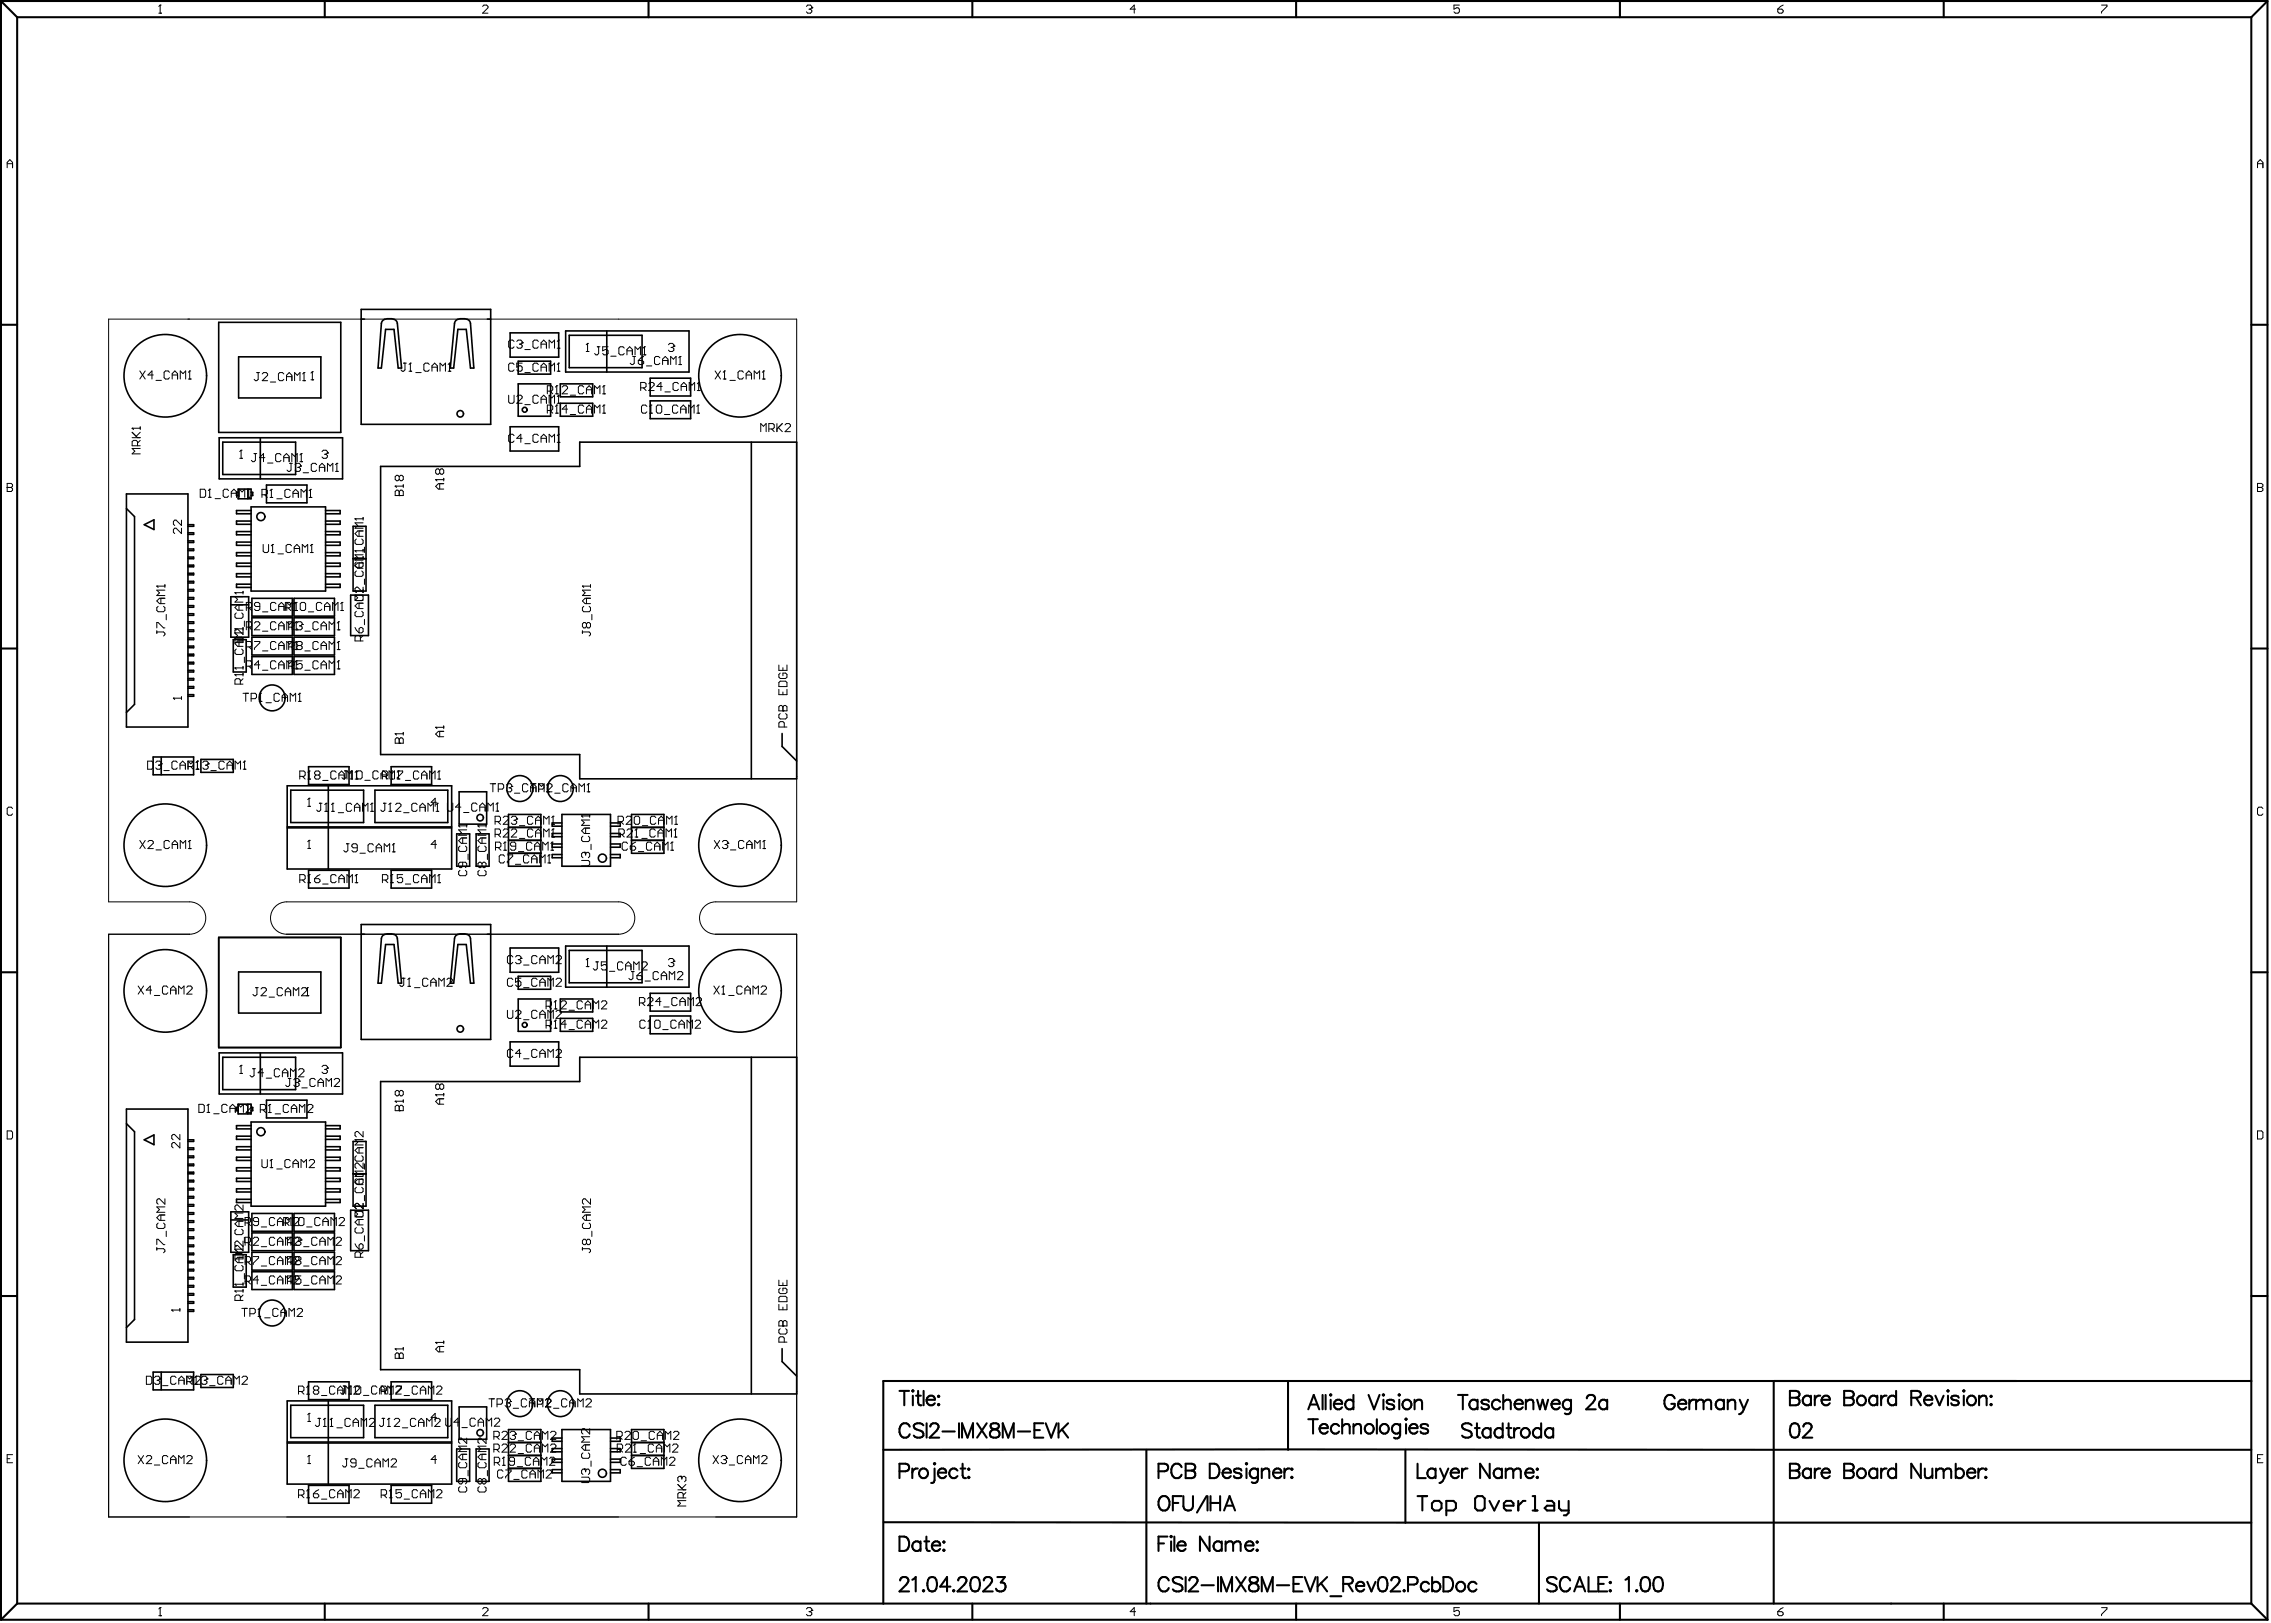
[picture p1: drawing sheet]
<svg xmlns="http://www.w3.org/2000/svg" width="234mm" height="167mm" viewBox="0 0 234 167" stroke-linecap="round" stroke-linejoin="round" font-family="sans-serif">
<g fill="none" stroke="#000" stroke-width=".21">
<path d="M.1 .1l1.7 1.7M.1 .1h233.1M.1 .1v166.4M1.8 1.8h229.7M1.8 1.8v163.1M33.4 .1v1.7M66.7 .1v1.7M100 .1v1.7M133.3 .1v1.7M166.6 .1v1.7M199.9 .1v1.7M231.5 1.8v163.1"/>
<path d="M233.2 .1l-1.7 1.7M233.2 .1v166.4M.1 33.4h1.7M231.5 33.4h1.7M.1 66.7h1.7M231.5 66.7h1.7M.1 100h1.7M231.5 100h1.7M.1 133.2h1.7M231.5 133.2h1.7M90.8 149.1h140.7M90.9 156.5h53.6"/>
<path d="M92.5 143h1M92.5 151.3h.6a.39 .39 0 0 0 .4-.4 .39 .39 0 0 0-.4-.4h-.6v1.5M92.5 158h.5a.79 .79 0 0 1 .5 .7 .79 .79 0 0 1-.5 .8h-.5zM93 143v1.5M93.6 146.7a.54 .54 0 0 0-.7-.4 .54 .54 0 0 0-.4 .6 .65 .65 0 0 0 .1 .7 .65 .65 0 0 0 .7 .1l.3-.2M93.8 143l.1-.1v.1v.1zM93.8 151v1M93.9 143.5v1M94.2 143.5h.5M94.4 151a.48 .48 0 0 0-.6 .4M94.4 143v1.2l.1 .2 .3 .1M94.7 158.7a.47 .47 0 0 0-.7-.1 .47 .47 0 0 0 0 .7 .47 .47 0 0 0 .7-.1"/>
<path d="M94.7 158.5v1M95 146.5a.56 .56 0 0 0-.6-.2 .56 .56 0 0 0-.4 .4l.1 .2 .6 .2a.36 .36 0 0 1 .2 .3 .36 .36 0 0 1-.1 .3 .68 .68 0 0 1-.8-.1M95 143v1.5M95.1 158.5h.4M95.3 158v1.2v.2l.3 .1M95.3 143.9a.47 .47 0 0 0 .3 .5 .47 .47 0 0 0 .5-.1M95.3 146.3v1.5M95.4 143.7a.41 .41 0 0 1 .4-.2 .41 .41 0 0 1 .3 .4h-.8zM95.7 146.7l.1-.3 .4-.1a.36 .36 0 0 1 .2 .6l-.8 .9h1M95.8 158.9a.47 .47 0 0 0 .3 .5 .47 .47 0 0 0 .6-.2M95.9 158.7a.41 .41 0 0 1 .5-.2 .41 .41 0 0 1 .3 .4h-.9zM96 150.5l.1-.1 .1 .1-.1 .1z"/>
<path d="M96.1 151v1.2l-.1 .2-.2 .1M96.5 151.4a.47 .47 0 0 0 .2 .5 .47 .47 0 0 0 .6-.1M96.5 151.2a.41 .41 0 0 1 .5-.2 .41 .41 0 0 1 .3 .4h-.8zM96.5 143.5l.1 .1h-.1zM96.5 144.3l.1 .1-.1 .1v-.1zM96.9 147.2h1.3M97 158.5h.1v.1zM97.1 159.3v.1v.1l-.1-.1zM98.5 151.2a.47 .47 0 0 0-.7-.1 .47 .47 0 0 0 0 .7 .47 .47 0 0 0 .7 0M98.6 146.3v1.5M98.8 151h.5M98.9 147.8v-1.5l.6 1.5 .6-1.5v1.5"/>
<path d="M99 150.5v1.2l.1 .2 .2 .1M99.6 151l.1 .1h-.1zM99.6 151.8l.1 .1-.1 .1v-.1zM100.5 146.3l1 1.5M101.5 146.3l-1 1.5M101.9 146.4a.3 .3 0 0 0 .2 .5 .61 .61 0 0 1 .7 .6 .52 .52 0 0 1-.6 .3 .52 .52 0 0 1-.4-.5 .68 .68 0 0 1 .7-.4 .3 .3 0 0 0 .1-.5l-.2-.1zM103.1 147.8v-1.5l.6 1.5 .5-1.5v1.5M104.7 147.2h1.2M106.4 147h.5M107.3 146.3h-.9v1.5h.9M107.5 146.3l.6 1.5 .6-1.5M108.9 146.3v1.5"/>
<path d="M109.2 147l.6 .8M109.8 146.3l-.9 1M117.9 149.1v15.8M119.1 151.3h.7a.39 .39 0 0 0 .3-.4 .39 .39 0 0 0-.3-.4h-.7v1.5M119.1 158.7h.6M119.3 154a.55 .55 0 0 1 .6-.2 .55 .55 0 0 1 .4 .6 .65 .65 0 0 1-.2 .7 .65 .65 0 0 1-.7 .1 .92 .92 0 0 1-.1-1.2zM120.1 158h-1v1.5M120.4 158v-.1l.1 .1h-.1zM120.4 158.5v1M120.6 154.5h.6M120.8 158v1.5M121.1 158.9a.47 .47 0 0 0 .3 .5 .47 .47 0 0 0 .5-.2"/>
<path d="M121.1 158.7a.41 .41 0 0 1 .5-.2 .41 .41 0 0 1 .3 .4h-.8zM121.5 150.8a.54 .54 0 0 0-.6-.3 .54 .54 0 0 0-.4 .6 .65 .65 0 0 0 .1 .7 .65 .65 0 0 0 .7 .1l.2-.3M121.5 153.8h-.9v1.5M121.7 153.8v1.1a.5 .5 0 0 0 .5 .4 .5 .5 0 0 0 .5-.4v-1.1M121.9 150.5l.9 .1a.34 .34 0 0 1 0 .5l-.2 .1a.39 .39 0 0 1 .3 .4 .39 .39 0 0 1-.3 .4h-.7zM121.9 151.2h.7M124.1 153.8l-1 1.7M124.2 153.8v1.5M124.4 158v1.5l-1-1.5v1.5M124.4 150.5h.5a.79 .79 0 0 1 .5 .7 .79 .79 0 0 1-.5 .8h-.5zM124.5 154.5h1M124.5 153.8v1.5"/>
<path d="M125.5 153.8v1.5M125.6 158.7a.47 .47 0 0 0-.7-.1 .47 .47 0 0 0 0 .7 .47 .47 0 0 0 .7-.1M125.6 158.5v1M125.7 151.4a.47 .47 0 0 0 .3 .5 .47 .47 0 0 0 .6-.1M125.8 151.2a.41 .41 0 0 1 .5-.2 .41 .41 0 0 1 .3 .4h-.9zM125.9 155.3l.5-1.5 .6 1.5M126 158.8l.4-.3h.3l.1 .3M126 158.5v1M126.1 154.8h.7M126.8 158.8l.4-.3h.3l.1 1M126.8 158.8v.7M127.7 151.2a.45 .45 0 0 0-.8 0l.2 .2 .5 .1 .1 .3a.45 .45 0 0 1-.8 0"/>
<path d="M128 158.9a.47 .47 0 0 0 .3 .5 .47 .47 0 0 0 .6-.2M128.1 150.5l.1-.1 .1 .1-.1 .1zM128.1 158.7a.41 .41 0 0 1 .5-.2 .41 .41 0 0 1 .3 .4h-.9zM128.2 151v1M129.2 159.4l.1-.1 .1 .1-.1 .1zM129.2 158.5h.1h.1l-.1 .1zM129.4 151.2a.47 .47 0 0 0-.7-.1 .47 .47 0 0 0 0 .7 .47 .47 0 0 0 .7 0M129.4 151v1.1a.39 .39 0 0 1-.3 .3 .39 .39 0 0 1-.4 0M129.8 151.3l.3-.3 .4 .1v.9M129.8 151v1M130.9 151.4a.47 .47 0 0 0 .3 .5 .47 .47 0 0 0 .6-.1M131 151.2a.41 .41 0 0 1 .5-.2 .41 .41 0 0 1 .3 .4h-.9z"/>
<path d="M132.1 151v1M132.5 142v7.1M132.6 151a.48 .48 0 0 0-.5 .4M132.8 151l.1 .1h-.1zM132.8 151.8l.1 .1-.1 .1v-.1zM134.5 145.9h1M134.5 144.9l.6-1.5 .6 1.5M134.7 144.4h.8M135 145.9v1.5M135.7 146.8a.47 .47 0 0 0 .3 .6 .47 .47 0 0 0 .5-.2M135.8 146.6a.41 .41 0 0 1 .4-.2 .41 .41 0 0 1 .3 .4h-.8zM136 143.4v1.5"/>
<path d="M136.3 143.4v1.5M136.8 143.4v-.1l.1 .1-.1 .1zM136.8 143.9v1M137.2 144.3a.47 .47 0 0 0 .2 .6 .47 .47 0 0 0 .6-.2M137.4 144a.39 .39 0 0 1 .4-.1 .39 .39 0 0 1 .2 .4h-.8zM137.7 146.6a.47 .47 0 0 0-.7-.1 .47 .47 0 0 0 0 .7 .47 .47 0 0 0 .7 0M138 146.7l.4-.3 .3 .1 .1 .9M138 145.9v1.5M139.2 144.1a.47 .47 0 0 0-.7 0 .47 .47 0 0 0 0 .7 .47 .47 0 0 0 .7-.1M139.2 143.4v1.5M139.2 146.7l.3-.3 .4 .1 .1 .9M139.2 146.4v1"/>
<path d="M140.7 143.4l.6 1.5 .6-1.5M141.6 145.9v1.5M142.2 143.4l.1-.1v.1v.1zM142.3 143.9v1M143.4 144.1a.45 .45 0 0 0-.8 0l.1 .2 .6 .2 .1 .2a.45 .45 0 0 1-.8 0M143.8 143.4l.1-.1 .1 .1-.1 .1zM143.9 143.9v1M144 146.6a.47 .47 0 0 0-.7-.1 .47 .47 0 0 0 0 .7 .47 .47 0 0 0 .7 0M144 146.4v1.1a.39 .39 0 0 1-.2 .4 .39 .39 0 0 1-.4-.1M144.5 156.5h87M144.5 149.1v7.4M144.6 145.8l.1 .1-.1 .1-.1-.1z"/>
<path d="M144.6 146.4v1M144.9 146.8a.47 .47 0 0 0 .3 .6 .47 .47 0 0 0 .6-.2M145 146.6a.41 .41 0 0 1 .5-.2 .41 .41 0 0 1 .3 .4h-.9zM145.5 144.2l.3-.3 .4 .1v.9M145.5 143.9v1M145.8 150.5v1.5h.8M145.8 153.8h1M146.3 153.8v1.5M146.9 146.6a.45 .45 0 0 0-.8 0l.2 .2 .5 .2 .1 .2a.45 .45 0 0 1-.8 0M147.3 154.6l.2-.3h.5l.2 .3v.5l-.2 .2h-.5l-.2-.2zM147.6 151.2a.47 .47 0 0 0-.7-.1 .47 .47 0 0 0 0 .7 .47 .47 0 0 0 .7 0M147.6 151v1"/>
<path d="M148.1 151l.4 1M148.5 152a.57 .57 0 0 1-.5 .5M148.7 155.3h.8l.2-.2v-.5l-.2-.3h-.8v1.5M148.9 151l-.4 1M149.2 151.4a.47 .47 0 0 0 .3 .5 .47 .47 0 0 0 .5-.1M149.3 151.2a.41 .41 0 0 1 .4-.2 .41 .41 0 0 1 .3 .4h-.8zM149.9 143.4h1M150.3 151v1M150.4 143.4v1.5M150.9 151a.48 .48 0 0 0-.6 .4M151.3 146.5a.56 .56 0 0 0-.5-.2 .56 .56 0 0 0-.4 .4l.1 .2 .6 .2a.36 .36 0 0 1 .2 .3 .36 .36 0 0 1-.1 .3 .68 .68 0 0 1-.8-.1M151.7 146.8h.5"/>
<path d="M151.7 154.1l.2-.3h.5l.3 .3v1l-.3 .2h-.5l-.2-.2zM151.9 146.3v1.2l.1 .2 .2 .1M151.9 144.1a.47 .47 0 0 0-.7 0 .47 .47 0 0 0 0 .7 .47 .47 0 0 0 .7-.1M151.9 143.9v1M153.1 144.1a.45 .45 0 0 0-.8 0l.1 .2 .6 .2 .1 .2a.45 .45 0 0 1-.8 0M153.2 154.3l.5 1 .5-1M153.2 150.5v1.5l-1-1.5v1.5M153.3 147a.47 .47 0 0 0-.7 0 .47 .47 0 0 0 0 .7 .47 .47 0 0 0 .7-.1M153.3 146.8v1M154.3 144.1a.47 .47 0 0 0-.7 0 .47 .47 0 0 0 0 .7 .47 .47 0 0 0 .7-.1M154.4 151.2a.47 .47 0 0 0-.6-.1 .47 .47 0 0 0 0 .7 .47 .47 0 0 0 .6 0M154.4 151v1"/>
<path d="M154.5 147a.47 .47 0 0 0-.7 0 .47 .47 0 0 0 0 .7 .47 .47 0 0 0 .7-.1M154.5 146.3v1.5M154.6 144.2l.3-.3 .4 .1 .1 .9M154.6 143.4v1.5M154.7 154.8h.9v-.2l-.2-.3h-.5l-.2 .3v.5l.2 .2h.5M154.8 151.3l.4-.3 .3 .1 .1 .2M154.8 151v1M154.9 146.8h.5M155.1 146.3v1.2l.1 .2 .3 .1M155.6 151.3l.4-.3 .3 .1 .1 .9M155.6 151.3v.7M155.7 146.8v1"/>
<path d="M155.7 144.3a.47 .47 0 0 0 .3 .6 .47 .47 0 0 0 .6-.2M155.8 144.1a.41 .41 0 0 1 .5-.2 .41 .41 0 0 1 .3 .4h-.9zM156.1 154.3v1M156.3 146.8a.48 .48 0 0 0-.6 .4M156.9 151.4a.47 .47 0 0 0 .2 .5 .47 .47 0 0 0 .6-.1M156.9 154.3h-.3l-.5 .5M156.9 144.2l.4-.3 .3 .1 .1 .9M156.9 143.9v1M156.9 151.2a.41 .41 0 0 1 .5-.2 .41 .41 0 0 1 .3 .4h-.8zM157.6 155.3h.5M157.6 153.8h.3v1.5M158 151.1l.1-.1 .1 .1h-.1z"/>
<path d="M158 151.9l.1-.1 .1 .1-.1 .1zM158.1 143.9l.3 1 .2-1 .3 1 .3-1M158.3 156.5v8.4M158.5 147a.47 .47 0 0 0-.7 0 .47 .47 0 0 0 0 .7 .47 .47 0 0 0 .7-.1M158.5 146.3v1.5M159.1 154.3h.5l.2 .3v.7h-.7l-.3-.2 .3-.3h.7M159.5 144.3a.47 .47 0 0 0 .3 .6 .47 .47 0 0 0 .6-.2M159.6 144.1a.41 .41 0 0 1 .5-.2 .41 .41 0 0 1 .3 .4h-.9zM159.7 147a.47 .47 0 0 0-.7 0 .47 .47 0 0 0 0 .7 .47 .47 0 0 0 .7-.1M159.7 146.8v1M160.3 154.3v.8l.3 .2h.7M161.3 154.3v1.2l-.2 .3h-.3"/>
<path d="M161.6 144.1a.47 .47 0 0 0-.7 0 .47 .47 0 0 0 0 .7 .47 .47 0 0 0 .7-.1M161.6 143.9v1.1a.39 .39 0 0 1-.3 .4 .39 .39 0 0 1-.4-.1M163.2 143.8l.1-.3 .4-.1a.36 .36 0 0 1 .3 .6l-.9 .9h1M165.3 144.1a.47 .47 0 0 0-.7 0 .47 .47 0 0 0 0 .7 .47 .47 0 0 0 .7-.1M165.3 143.9v1M172.2 143.8a.54 .54 0 0 0-.6-.4 .54 .54 0 0 0-.4 .6 .65 .65 0 0 0 .1 .7 .65 .65 0 0 0 .7 .1l.2-.3v-.2h-.3M172.6 144.3a.47 .47 0 0 0 .2 .6 .47 .47 0 0 0 .6-.2M172.6 144.1a.41 .41 0 0 1 .5-.2 .41 .41 0 0 1 .3 .4h-.8zM173.7 143.9v1M174.3 143.9a.48 .48 0 0 0-.6 .4M174.4 144.2l.4-.3 .3 .1 .1 .2M174.4 143.9v1"/>
<path d="M175.2 144.2l.3-.3 .4 .1 .1 .9M175.2 144.2v.7M177.3 144.1a.47 .47 0 0 0-.7 0 .47 .47 0 0 0 0 .7 .47 .47 0 0 0 .7-.1M177.3 143.9v1M177.7 144.2l.3-.3 .4 .1v.9M177.7 143.9v1M178.9 143.9l.4 1M179.3 144.9a.57 .57 0 0 1-.5 .5M179.8 143.9l-.5 1M182.4 142v22.9M184.1 143l.8 .1a.34 .34 0 0 1 0 .5l-.2 .1a.39 .39 0 0 1 .4 .4 .39 .39 0 0 1-.4 .4h-.6zM184.1 150.5l.8 .1a.34 .34 0 0 1 0 .5l-.2 .1a.39 .39 0 0 1 .4 .4 .39 .39 0 0 1-.4 .4h-.6z"/>
<path d="M184.1 143.7h.6M184.1 151.2h.6M184.3 146.4a.48 .48 0 0 1 .7 .2 1.22 1.22 0 0 1-.2 1.1 .48 .48 0 0 1-.7-.2 1.22 1.22 0 0 1 .2-1.1zM185.5 146.7l.1-.3 .4-.1a.36 .36 0 0 1 .2 .6l-.8 .9h1M186.2 143.7a.47 .47 0 0 0-.7-.1 .47 .47 0 0 0 0 .7 .47 .47 0 0 0 .7 0M186.2 143.5v1M186.2 151v1M186.2 151.2a.47 .47 0 0 0-.7-.1 .47 .47 0 0 0 0 .7 .47 .47 0 0 0 .7 0M186.6 143.5v1M186.6 151v1M187.2 143.5a.48 .48 0 0 0-.6 .4M187.2 151a.48 .48 0 0 0-.6 .4"/>
<path d="M187.3 143.9a.47 .47 0 0 0 .3 .5 .47 .47 0 0 0 .6-.1M187.3 151.4a.47 .47 0 0 0 .3 .5 .47 .47 0 0 0 .6-.1M187.4 143.7a.41 .41 0 0 1 .5-.2 .41 .41 0 0 1 .3 .4h-.9zM187.4 151.2a.41 .41 0 0 1 .5-.2 .41 .41 0 0 1 .3 .4h-.9zM189.6 143l.9 .1a.34 .34 0 0 1 0 .5l-.2 .1a.39 .39 0 0 1 .3 .4 .39 .39 0 0 1-.3 .4h-.7zM189.6 143.7h.7M189.6 150.5l.9 .1a.34 .34 0 0 1 0 .5l-.2 .1a.39 .39 0 0 1 .3 .4 .39 .39 0 0 1-.3 .4h-.7zM189.6 151.2h.7M193 151.2a.47 .47 0 0 0-.6-.1 .47 .47 0 0 0 0 .7 .47 .47 0 0 0 .6 0M193 143.7a.47 .47 0 0 0-.6-.1 .47 .47 0 0 0 0 .7 .47 .47 0 0 0 .6 0M193 143.5v1M193 151v1"/>
<path d="M193.4 143.5v1M193.4 151v1M194 143.5a.48 .48 0 0 0-.6 .4M194 151a.48 .48 0 0 0-.6 .4M195 143.7a.47 .47 0 0 0-.7-.1 .47 .47 0 0 0 0 .7 .47 .47 0 0 0 .7 0M195 143v1.5M195 150.5v1.5M195 151.2a.47 .47 0 0 0-.7-.1 .47 .47 0 0 0 0 .7 .47 .47 0 0 0 .7 0M196.5 143.7l.9-.1a.34 .34 0 0 0 0-.5l-.9-.1v1.5M197 143.7l.5 .8M197.5 150.5v1.5l-1-1.5v1.5M197.9 143.9a.47 .47 0 0 0 .2 .5 .47 .47 0 0 0 .6-.1"/>
<path d="M197.9 143.7a.41 .41 0 0 1 .5-.2 .41 .41 0 0 1 .3 .4h-.8zM197.9 151l.1 .9 .4 .1 .3-.3M198.7 151v1M199 143.5l.4 1 .5-1M199.1 151.3l.4-.3 .3 .1 .1 .2M199.1 151v1M199.9 151.3v.7M199.9 151.3l.3-.3 .4 .1 .1 .9M200.3 143v-.1l.1 .1-.1 .1zM200.3 143.5v1M201.1 151.2a.47 .47 0 0 1 .7-.1 .47 .47 0 0 1 0 .7 .47 .47 0 0 1-.7 0M201.1 150.5v1.5"/>
<path d="M201.4 143.7a.45 .45 0 0 0-.7 0v.1l.7 .3v.2a.45 .45 0 0 1-.7 0M201.9 142.9l.1 .1-.1 .1v-.1zM201.9 143.5v1M202.3 151.4a.47 .47 0 0 0 .3 .5 .47 .47 0 0 0 .5-.1M202.4 151.2a.41 .41 0 0 1 .4-.2 .41 .41 0 0 1 .3 .4h-.8zM203.4 151v1M203.5 143.8l.4-.3 .3 .1 .1 .9M203.5 143.5v1M204 151a.48 .48 0 0 0-.6 .4M204.1 151.1l.1-.1 .1 .1h-.1zM204.1 151.9l.1-.1 .1 .1-.1 .1zM204.7 143.6l.1-.1v.1z"/>
<path d="M204.7 144.4l.1-.1v.1v.1zM231.5 142h-140.7v22.9M.1 166.5h233.1M1.8 164.9l-1.7 1.6M1.8 164.9h229.7M33.4 164.9v1.6M66.7 164.9v1.6M92.6 162.5l.1-.3 .4-.1a.36 .36 0 0 1 .2 .6l-.8 .9h1M93.8 162.4l.4-.3v1.5M94.9 163.5h.1v.1zM95.6 162.2a.48 .48 0 0 1 .7 .2 1.22 1.22 0 0 1-.2 1.1 .48 .48 0 0 1-.7-.2 1.22 1.22 0 0 1 .2-1.1zM97.7 163.1h-1l.7-1v1.5"/>
<path d="M98 163.5h.1v.1zM98.5 162.5l.2-.3 .4-.1a.36 .36 0 0 1 .2 .6l-.8 .9h1M100 164.9v1.6M100 162.2a.48 .48 0 0 1 .7 .2 1.22 1.22 0 0 1-.1 1.1 .48 .48 0 0 1-.7-.2 1.22 1.22 0 0 1 .1-1.1zM101.2 162.5l.1-.3 .4-.1a.36 .36 0 0 1 .2 .6l-.8 .9h1M102.6 162.1h.7l-.4 .6a.48 .48 0 0 1 .5 .5 .48 .48 0 0 1-.6 .4l-.2-.1-.2-.2M120.2 162.5a.54 .54 0 0 0-.6-.4 .54 .54 0 0 0-.5 .6 .65 .65 0 0 0 .2 .7 .65 .65 0 0 0 .7 .1l.2-.2M121.6 162.4a.56 .56 0 0 0-.5-.3 .56 .56 0 0 0-.5 .4l.1 .2 .6 .2a.36 .36 0 0 1 .3 .3 .36 .36 0 0 1-.1 .3 .68 .68 0 0 1-.9-.1M121.9 162.1v1.5M122.3 162.5l.1-.3 .5-.1a.36 .36 0 0 1 .2 .6l-.9 .9h1M123.6 163h1.2M125.3 162.1v1.5"/>
<path d="M125.6 163.6v-1.5l.5 1.5 .6-1.5v1.5M127.1 162.1l1 1.5M128.1 162.1l-1 1.5M128.6 162.2a.3 .3 0 0 0 .1 .5 .61 .61 0 0 1 .7 .6 .51 .51 0 0 1-.6 .3 .51 .51 0 0 1-.4-.5 .68 .68 0 0 1 .7-.4 .3 .3 0 0 0 .2-.5l-.2-.1zM129.8 163.6v-1.5l.5 1.5 .6-1.5v1.5M131.3 163h1.3M133 162.8h.6M133.3 164.9v1.6M133.9 162.1h-.9v1.5h.9M134.2 162.1l.5 1.5 .6-1.5M135.5 162.1v1.5M135.8 162.8l.7 .8"/>
<path d="M136.5 162.1l-1 1M136.8 164.1h1.1M138.1 162.8h.9a.34 .34 0 0 0 0-.6l-.9-.1v1.5M138.6 162.8l.5 .8M139.4 163.1a.47 .47 0 0 0 .3 .5 .47 .47 0 0 0 .6-.2M139.5 162.8a.41 .41 0 0 1 .5-.2 .41 .41 0 0 1 .3 .5h-.9zM140.6 162.6l.4 1 .5-1M141.9 162.2a.48 .48 0 0 1 .7 .2 1.22 1.22 0 0 1-.1 1.1 .48 .48 0 0 1-.7-.2 1.22 1.22 0 0 1 .1-1.1zM143.1 162.5l.1-.3 .4-.1a.36 .36 0 0 1 .3 .6l-.9 .9h1M144.3 163.5h.1h.1l-.1 .1zM144.8 162.9h.6a.39 .39 0 0 0 .4-.4 .39 .39 0 0 0-.4-.4h-.6v1.5M147 162.8a.47 .47 0 0 0-.7 0 .47 .47 0 0 0 0 .7 .47 .47 0 0 0 .7-.1"/>
<path d="M147.3 162.8a.47 .47 0 0 1 .7 0 .47 .47 0 0 1 0 .7 .47 .47 0 0 1-.7-.1M147.3 162.1v1.5M148.4 162.1h.5a.79 .79 0 0 1 .5 .8 .79 .79 0 0 1-.5 .7h-.5zM151.8 162.8a.47 .47 0 0 0-.7 0 .47 .47 0 0 0 0 .7 .47 .47 0 0 0 .7-.1M160.1 162.4a.56 .56 0 0 0-.6-.3 .56 .56 0 0 0-.4 .4l.1 .2 .6 .2a.36 .36 0 0 1 .3 .3 .36 .36 0 0 1-.2 .3 .68 .68 0 0 1-.8-.1M161.5 162.5a.54 .54 0 0 0-.7-.4 .54 .54 0 0 0-.4 .6 .65 .65 0 0 0 .2 .7 .65 .65 0 0 0 .7 .1l.2-.2M161.9 163.6l.5-1.5 .6 1.5M162.1 163.1h.7M163.4 162.1v1.5h.8M164.4 162.8h.5M165.3 162.1h-.9v1.5h.9M165.5 162.7l.1-.1 .1 .1-.1 .1z"/>
<path d="M165.5 163.5h.1h.1l-.1 .1zM166.6 164.9v1.6M167.2 162.4l.3-.3v1.5M168.2 163.5h.1h.1l-.1 .1zM168.9 162.2a.48 .48 0 0 1 .7 .2 1.22 1.22 0 0 1-.1 1.1 .48 .48 0 0 1-.7-.2 1.22 1.22 0 0 1 .1-1.1zM170.2 162.2a.48 .48 0 0 1 .7 .2 1.22 1.22 0 0 1-.1 1.1 .48 .48 0 0 1-.7-.2 1.22 1.22 0 0 1 .1-1.1zM199.9 164.9v1.6M231.5 164.9l1.7 1.6"/>
<circle cx="94.9" cy="151.5" r=".49"/>
<circle cx="140.8" cy="146.9" r=".49"/>
<circle cx="142.3" cy="146.9" r=".49"/>
<circle cx="144.7" cy="144.4" r=".49"/>
<circle cx="156.8" cy="147.3" r=".49"/>
<circle cx="191.4" cy="144" r=".49"/>
<circle cx="191.4" cy="151.5" r=".48"/>
<circle cx="202.7" cy="144" r=".49"/>
<circle cx="150.2" cy="163.1" r=".49"/>
</g>
<g fill="none" stroke="#000" stroke-width=".1">
<path d="M.7 16.8h.6M.7 17.2v-.5l.3-.3 .3 .3v.5M16.3 1.4h.3M16.5 .5h.1M16.5 .5v.9M16.5 .5l-.2 .2M49.6 .7l.2-.2h.2l.2 .2v.1l-.6 .6h.6M82.9 .7l.2-.2h.2l.2 .2v.1M83.2 .9h.1M83.3 .9l.2 .2v.1l-.2 .2h-.2l-.2-.2M83.5 .8h.1M83.5 .8l-.2 .1"/>
<path d="M116.8 .9h-.6l.4-.4v.9M150.1 .5h-.6v.4l.3-.1h.1l.2 .1v.3l-.2 .2h-.2l-.2-.2M182.8 .9h.4l.2 .2v.1l-.2 .2h-.2l-.2-.2zM183.4 .5l-.6 .4M216.1 .5h.6v.2l-.6 .5v.2M232.2 17.2v-.5l.2-.3 .3 .3v.5M232.2 16.8h.5M11.2 32.8h70.7v59.9h-8.3a1.66 1.66 0 0 0-1.7 1.7 1.66 1.66 0 0 0 1.7 1.6h8.3v60h-70.7v-60h8.3a1.66 1.66 0 0 0 1.7-1.6 1.66 1.66 0 0 0-1.7-1.7h-8.3zM14.4 38.1l.5 .9M14.9 38.1l-.5 .9M15.8 38.6h-.6l.4-.5v.9M16 39.1h.6"/>
<path d="M17.4 38.3l-.1-.2h-.3l-.1 .2v.5l.1 .2h.3l.1-.2M17.7 38.6h.6M17.7 39v-.6l.3-.3 .3 .3v.6M18.5 39v-.9l.3 .3 .3-.3v.9M19.4 39h.2M19.5 38.1h.1M19.5 38.1v.9M19.5 38.1l-.1 .2M26.4 38.3h.3M26.5 38.3v.7l-.1 .1h-.1l-.2-.1M27 38.4l.1-.1h.3l.1 .1v.2l-.5 .5h.5M27.8 39.3h.6"/>
<path d="M29.2 38.4l-.2-.1h-.2l-.2 .1v.6l.2 .1h.2l.2-.1M29.5 39.1v-.5l.2-.3 .3 .3v.5M29.5 38.7h.5M30.3 39.1v-.8l.3 .3 .2-.3v.8M31.1 39.1h.3M31.3 38.3h.1M31.3 38.3v.8M31.3 38.3l-.2 .1M32 39h.3M32.1 38.2h.1M32.1 38.2v.8M32.1 38.2l-.1 .2"/>
<path d="M41.5 37.3h.3M41.6 37.3v.7l-.1 .2h-.1l-.2-.2M42.1 38.2h.2M42.2 37.3h.1M42.2 37.3l-.1 .2M42.2 37.3v.9M42.8 38.3h.5M44.1 37.5l-.1-.2h-.3l-.1 .2v.5l.1 .2h.3l.1-.2M44.4 38.2v-.6l.3-.3 .3 .3v.6M44.4 37.8h.6M45.3 38.2v-.9l.2 .3 .3-.3v.9M46.1 38.2h.3"/>
<path d="M46.2 37.3h.1M46.2 37.3v.9M46.2 37.3l-.1 .2M52.9 37.5l-.2-.2h-.3l-.1 .2v.5l.1 .2h.3l.2-.2M52.9 35.1l-.2-.1h-.3l-.1 .1v.6l.1 .1h.3l.2-.1M53.1 35.1l.2-.1h.3l.1 .1v.1M53.4 35.4h.2M53.6 35.4l.1 .1v.2l-.1 .1h-.3l-.2-.1M53.7 35.2h.1M53.7 37.3h-.6v.5l.3-.2h.2l.1 .2v.2l-.1 .2h-.3l-.2-.2M53.7 35.2l-.1 .2M54 35.9h.5"/>
<path d="M54 38.3h.5M55.4 35.1l-.2-.1h-.3l-.1 .1v.6l.1 .1h.3l.2-.1M55.4 37.5l-.2-.2h-.3l-.1 .2v.5l.1 .2h.3l.2-.2M55.6 35.8v-.6l.3-.2 .3 .2v.6M55.6 38.2v-.6l.3-.3 .3 .3v.6M55.6 37.8h.6M55.6 35.4h.6M56.5 35.8v-.8l.2 .2 .3-.2v.8M56.5 38.2v-.9l.2 .3 .3-.3v.9M57.3 39.7h.1M57.3 39.7l-.2 .1M57.3 39.7v.8"/>
<path d="M57.3 38.2h.3M57.3 35.8h.3M57.4 37.3h.1M57.4 35h.1M57.4 37.3l-.1 .2M57.4 35l-.1 .1M57.4 35v.8M57.4 37.3v.9M57.8 39.8l.1-.1h.3l.2 .1v.1l-.6 .6h.6M60 39.8l-.1-.1h-.3l-.1 .1v.6l.1 .1h.3l.1-.1M60.3 36.1h.3M60.4 35.3h.1"/>
<path d="M60.4 35.3v.8M60.4 35.3l-.1 .1M61.4 35.7h.3M61.6 35.7v.6l-.2 .2h-.1l-.2-.2M62.1 39.7h.1M62.1 39.7v.8M62.1 39.7l-.1 .1M62.5 35.7h-.5v.4l.3-.2h.1l.1 .2v.2l-.1 .2h-.3l-.1-.2M62.8 36.6h.6M64.2 35.8l-.1-.1h-.3l-.2 .1v.5l.2 .2h.3l.1-.2M64.5 36.5v-.6l.3-.2 .2 .2v.6M64.5 36.1h.5"/>
<path d="M65.1 36.7h.3M65.2 36.7v.6l-.1 .2h-.2l-.1-.2M65.3 36.5v-.8l.3 .2 .3-.2v.8M65.6 37.1h.5l.1 .1v.1l-.1 .2h-.3l-.2-.2zM65.9 39.9h.4l.1-.2v-.2l-.1-.2h-.4v.9M66.1 36.5h.3M66.2 39.9l.2 .3M66.2 36.7l-.6 .4M66.3 35.7h.1M66.3 35.7v.8M66.3 35.7l-.2 .1M66.5 37.6h.5"/>
<path d="M66.7 39.5l.2-.2h.2l.2 .2v.1l-.6 .6h.6M67.9 36.8l-.2-.1h-.3l-.1 .1v.5l.1 .2h.3l.2-.2M68.1 39.7h-.6l.5-.4v.9M68.1 37.1h.6M68.1 37.5v-.6l.3-.2 .3 .2v.6M68.7 35.4l.2-.1h.3l.1 .1v.2M69 37.5v-.8l.2 .2 .3-.2v.8M69 35.7h.2M69.2 35.7l.1 .2v.1l-.1 .1h-.3l-.2-.1M69.3 35.6h.1M69.3 35.6l-.1 .1M69.8 39.5l-.2-.2h-.2l-.2 .2v.5l.2 .2h.2l.2-.2"/>
<path d="M69.8 37.5h.3M69.9 36.7h.1M69.9 36.7v.8M69.9 36.7l-.1 .1M70 39.7h.6M71.8 39.3h.1M71.8 39.3v.9M71.8 39.3l-.1 .2M73.5 38.1l.6 .9M74.1 38.1l-.6 .9M74.4 39h.2M74.5 38.1h.1"/>
<path d="M74.5 38.1v.9M74.5 38.1l-.1 .2M75.1 39.1h.5M76.5 38.3l-.2-.2h-.3l-.1 .2v.5l.1 .2h.3l.2-.2M76.7 38.6h.6M76.7 39v-.6l.3-.3 .3 .3v.6M77.6 39v-.9l.2 .3 .3-.3v.9M78.4 39h.3M78.5 38.1h.1M78.5 38.1v.9M78.5 38.1l-.1 .2M.7 50.1h.1"/>
<path d="M.7 49.7h.5l.1 .1v.2l-.1 .1 .1 .2v.1l-.1 .1h-.5zM.7 50.1h.5M13.6 44h.1M13.6 45h.8M13.6 44.4l.5 .6M13.6 44h.8M13.6 44l.1 .2M14.1 45.8v-.4l-.1-.1h-.3l-.1 .1v.4h.8M14.4 46.1h-.8l.3 .3-.3 .3h.8M14.4 45.3l-.3 .3M14.4 44.4l-.4 .5M14.4 43.9v.3"/>
<path d="M18.7 53.5v.5l-.6-.5h-.1l-.2 .1v.3l.2 .1M18.7 54.3v.6l-.6-.6h-.1l-.2 .1v.3l.2 .2M20.6 50.3h.4l.1 .1v.6l-.1 .1h-.4zM21.4 51.1h.3M21.6 50.3h.1M21.6 50.3v.8M21.6 50.3l-.2 .1M22.1 51.3h.6M23.5 50.4l-.1-.1h-.3l-.2 .1v.6l.2 .1h.3l.1-.1M23.8 51.1v-.5l.3-.3 .2 .3v.5M23.8 50.7h.5M24.6 51.1v-.8l.3 .3 .3-.3v.8"/>
<path d="M24.7 47.1h.2M24.8 46.3h.1M24.8 46.3v.8M24.8 46.3l-.1 .1M25.4 51.1h.3M25.6 50.3h.1M25.6 50.3v.8M25.6 50.3l-.2 .1M26.1 46.6h.3M26.3 46.6v.7l-.2 .2h-.1l-.2-.2M26.9 50.9h.5l.1-.2v-.2l-.1-.2h-.5v.8M27.1 56v.7l.1 .1h.3l.1-.1v-.7"/>
<path d="M27.2 50.9l.3 .2M27.2 47.1h-.5l.4-.5v.9M27.5 47.6h.6M27.8 51.1h.2M27.9 56.8h.3M27.9 50.3h.1M27.9 50.3l-.1 .2M27.9 50.3v.8M28 56h.1M28 56v.8M28 56l-.1 .1M28.5 51.3h.5"/>
<path d="M28.6 56.9h.5M28.9 46.8l-.1-.2h-.3l-.2 .2v.5l.2 .2h.3l.1-.2M29.2 47.5v-.6l.3-.3 .2 .3v.6M29.2 47.1h.5M29.8 47.6h.3M29.8 50.5l-.1-.2h-.3l-.1 .2v.5l.1 .1h.3l.1-.1M29.9 47.6v.7l-.1 .2h-.1l-.2-.2M30 56.1l-.2-.1h-.2l-.2 .1v.6l.2 .1h.2l.2-.1M30 47.5v-.9l.3 .3 .3-.3v.9M30.1 51.1v-.5l.3-.3 .3 .3v.5M30.1 50.7h.6M30.3 56.8v-.5l.2-.3 .3 .3v.5"/>
<path d="M30.3 56.4h.5M30.3 47.8l.2-.2h.3l.1 .2v.1M30.6 48.1h.2M30.8 48.1l.1 .1v.1l-.1 .2h-.3l-.2-.2M30.8 47.5h.3M30.9 47.9h.1M30.9 47.9l-.1 .2M31 51.1v-.8l.2 .3 .3-.3v.8M31 46.6h.1M31 46.6v.9M31 46.6l-.2 .2M31.1 56.8v-.8l.3 .3 .2-.3v.8"/>
<path d="M31.2 48.6h.5M31.8 51.1h.3M31.9 56.8h.3M31.9 50.3h.1M31.9 50.3v.8M31.9 50.3l-.1 .2M32.1 56h.1M32.1 56v.8M32.1 56l-.2 .1M32.6 47.8l-.2-.2h-.3l-.1 .2v.5l.1 .2h.3l.2-.2M32.8 48.5v-.6l.3-.3 .3 .3v.6M32.8 48.1h.6"/>
<path d="M33.1 46.4l.2-.1h.2l.2 .1v.2M33.4 46.7h.1M33.5 46.7l.2 .1v.2l-.2 .1h-.2l-.2-.1M33.7 46.6h.1M33.7 46.6l-.2 .1M33.7 48.5v-.9l.3 .3 .2-.3v.9M34.5 48.5h.3M34.6 47.6h.1M34.6 47.6v.9M34.6 47.6l-.1 .2M36.5 57.4h.1M36.5 53.3h.1"/>
<path d="M36.5 56.6h.1M36.5 56.6l.1 .2M36.5 57.4h.8M36.5 57.4l.1 .1M36.5 53.3h.8M36.5 53.3l.1 .2M36.5 56.6h.8M36.6 57.8l-.1 .1v.3l.1 .1h.6l.1-.1v-.3l-.1-.1M36.6 55.4l-.1 .2v.2l.1 .2h.6l.1-.2v-.2l-.1-.2M36.6 58.7l-.1 .1v.3l.1 .2h.6l.1-.2v-.3l-.1-.1M36.9 54.6v.5M36.9 57.9v.5"/>
<path d="M37.3 53.8h-.8l.3 .2-.3 .3h.8M37.3 53.2v.3M37.3 56.5v.3M37.3 57.2v.3M37.3 54.6h-.5l-.3 .3 .3 .2h.5M37.3 57.9h-.5l-.3 .2 .3 .3h.5M37.3 57h-.8l.3 .3-.3 .3h.8M37.5 56.3v.5M37.5 59.5v.6M40.6 50h.1M40.6 50.5l.2-.1h.1l.2 .1 .1-.1h.1l.2 .1v.4h-.9zM40.6 50h.9"/>
<path d="M40.6 50l.2 .1M41.1 50.9h.1M41.1 49l.1-.1h.1l.2 .1v.3l-.2 .1h-.1l-.1-.1M41.1 49v.3M41.1 50.5v.4M41.1 49l-.2-.1h-.1l-.2 .1v.3l.2 .1h.1l.2-.1M41.5 49.8v.3M44.8 49.3h.1M44.8 49.3h.8M44.8 49.3l.1 .2M45.2 48.3v.3M45.2 49.7v.6"/>
<path d="M45.2 48.3l.2-.1h.1l.1 .1v.3l-.1 .2h-.1l-.2-.2M45.2 48.3l-.1-.1h-.2l-.1 .1v.3l.1 .2h.2l.1-.2M45.6 49.2v.3M45.6 49.7h-.5l-.3 .3 .3 .3h.5M52.3 40.6v.7l.1 .2h.3l.2-.2v-.7M52.9 44.8l-.2-.2h-.3l-.1 .2v.5l.1 .2h.3l.2-.2M53.1 40.8l.2-.2h.3l.1 .2v.1l-.6 .6h.6M53.7 45.1h-.6l.5-.5v.9M54 41.6h.5M54 45.6h.5M55.4 44.8l-.2-.2h-.3l-.1 .2v.5l.1 .2h.3l.2-.2M55.4 40.8l-.2-.2h-.3l-.1 .2v.5l.1 .2h.3l.2-.2"/>
<path d="M55.6 45.5v-.6l.3-.3 .3 .3v.6M55.6 41.5v-.6l.3-.3 .3 .3v.6M55.6 41h.6M55.6 45.1h.6M56.3 42.2h.4l.1-.1v-.3l-.1-.2h-.4v.9M56.3 40.2h.4l.1-.1v-.3l-.1-.1h-.4v.8M56.5 45.5v-.9l.2 .3 .3-.3v.9M56.5 41.5v-.9l.2 .3 .3-.3v.9M56.6 40.2l.2 .3M56.6 42.2l.2 .3M57.1 40.5h.3M57.1 42.5h.3"/>
<path d="M57.3 41.6h.1M57.3 41.6l-.2 .2M57.3 41.6v.9M57.3 41.5h.3M57.3 45.5h.3M57.4 40.6h.1M57.4 44.6h.1M57.4 44.6l-.1 .2M57.4 40.6v.9M57.4 44.6v.9M57.4 40.6l-.1 .2M58.4 42.1h-.6l.4-.5v.9"/>
<path d="M58.6 40.6h.6M58.6 42.6h.6M60 41.8l-.1-.2h-.3l-.1 .2v.5l.1 .2h.3l.1-.2M60.3 40.5v-.6l.3-.2 .3 .2v.6M60.3 42.5v-.6l.3-.3 .3 .3v.6M60.3 40.1h.6M60.3 42.1h.6M61.1 40.5v-.8l.3 .2 .3-.2v.8M61.1 42.5v-.9l.3 .3 .3-.3v.9M62 40.5h.2M62 42.5h.2M62.1 41.6h.1"/>
<path d="M62.1 41.6v.9M62.1 41.6l-.1 .2M66.5 41.8l-.1-.2h-.3l-.1 .2v.5l.1 .2h.3l.1-.2M66.8 42.5h.3M66.9 41.6h.1M66.9 41.6v.9M66.9 41.6l-.1 .2M67.5 41.8l.1-.2h.3l.1 .2v.5l-.1 .2h-.3l-.1-.2zM68.3 42.6h.6M68.4 40.3h.5M69.7 41.8l-.1-.2h-.3l-.1 .2v.5l.1 .2h.3l.1-.2M70 42.1h.5"/>
<path d="M70 42.5v-.6l.3-.3 .2 .3v.6M70 40.2v-.6l.3-.3 .3 .3v.6M70.8 42.5v-.9l.3 .3 .3-.3v.9M70.9 40.2v-.9l.3 .3 .2-.3v.9M71.7 42.5h.2M71.7 40.2h.3M71.8 41.6h.1M71.8 41.6v.9M71.8 41.6l-.1 .2M78.2 44.4v-.9l.3 .3 .3-.3v.9M79.1 44.1h.4l.1-.1v-.3l-.1-.2h-.4v.9M79.3 44.1l.3 .3"/>
<path d="M79.9 43.5v.9M80 44l.5 .4M80.5 43.5l-.6 .6M80.7 43.7l.2-.2h.2l.2 .2v.1l-.6 .6h.6M232.2 50.1h.1M232.2 49.7h.4l.1 .1v.2l-.1 .1 .1 .2v.1l-.1 .1h-.4zM232.2 50.1h.4M15.2 78.3h.4l.1 .1v.5l-.1 .2h-.4zM16 78.4l.2-.1h.2l.2 .1v.1M16.1 60.3h.1M16.1 64.6v-.6h.2l.5 .6h.2M16.1 64.8v.3"/>
<path d="M16.1 65h.7l.2 .1v.2l-.2 .1M16.1 60.3h.9M16.1 60.3l.2 .1M16.3 62.3l-.2 .2v.3l.2 .1h.5l.2-.1v-.3l-.2-.2M16.3 78.7h.1M16.4 78.7l.2 .1v.1l-.2 .2h-.2l-.2-.2M16.5 61.5v.6M16.6 78.5h.1M16.6 78.5l-.2 .2M16.8 79.2h.6M17 60.7h-.9l.3 .3-.3 .2h.9M17 60.1v.3"/>
<path d="M17 61.5h-.6l-.3 .3 .3 .3h.6M17.1 63.2v.5M17.8 71.8h.1M17.8 71.8h.9M17.8 71.8l.2 .1M18.2 78.4l-.1-.1h-.3l-.1 .1v.5l.1 .2h.3l.1-.2M18.5 79.1v-.6l.3-.2 .3 .2v.6M18.5 78.7h.6M18.7 71.6v.3M19.6 78.8l.3 .3v-.8l-.3 .2-.3-.2v.8M19.9 78.4l-.2-.1h-.4v.8M19.9 78.7l-.2 .1h-.4"/>
<path d="M20.2 79.1h.3M20.3 78.3h.1M20.3 78.3v.8M20.3 78.3l-.1 .1M20.9 78.4l.1-.1h.3l.1 .1v.1M21.1 78.7h.2M21.3 78.7l.1 .1v.1l-.1 .2h-.3l-.1-.2M21.4 78.5h.1M21.4 78.5l-.1 .2M21.7 79.2h.5M23.1 78.4l-.2-.1h-.2l-.2 .1v.5l.2 .2h.2l.2-.2M23.3 78.7h.6"/>
<path d="M23.3 79.1v-.6l.3-.2 .3 .2v.6M24.2 69.4h.1M24.2 68.7h.1M24.2 64.7h.1M24.2 60.9h.1M24.2 65.6l.1-.1h.6l.1 .1v.5h-.8zM24.2 69.4l.1 .1M24.2 69.4h.8M24.2 68.7h.8M24.2 68.7l.1 .1M24.2 64.7h.8M24.2 64.7l.1 .1"/>
<path d="M24.2 60.9l.1 .2M24.2 60.9h.8M24.2 79.1v-.8l.3 .2 .2-.2v.8M24.3 63l-.1 .2v.2l.1 .2h.6l.1-.2v-.2l-.1-.2M24.3 66.7l-.1 .2v.2l.1 .2h.6l.1-.2v-.2l-.1-.2M24.6 62.2v.5M24.6 65.9v.6M24.7 70.3v-.4l-.1-.1h-.3l-.1 .1v.4h.8M25 65.9h-.6l-.2 .3 .2 .3h.6M25 64.5v.7l-.6-.5h-.1l-.1 .1v.3l.1 .1M25 60.8v.3M25 68.5v.3"/>
<path d="M25 69.2v.3M25 71.3h.5M25 65.1h-.8l.2 .2-.2 .3h.8M25 69.8l-.3 .3M25 62.2h-.6l-.2 .3 .2 .2h.6M25 61.4h-.8l.2 .2-.2 .3h.8M25 79.1h.3M25.1 63.8v.6M25.1 67.6v.5M25.2 78.3h.1M25.2 78.3v.8M25.2 78.3l-.2 .1"/>
<path d="M25.3 71.3v.8M25.3 62.5h.4l.2-.1v-.3l-.2-.2h-.4v.9M25.3 66.5h.4l.2-.1v-.3l-.2-.1h-.4v.8M25.3 64.5h.4l.2-.2v-.2l-.2-.2h-.4v.9M25.3 68.5h.4l.2-.1v-.3l-.2-.2h-.4v.9M25.6 62.5l.3 .3M25.6 66.5l.3 .3M25.6 68.5l.3 .3M25.6 64.5l.3 .3M25.8 71.8h.4l.2-.1v-.3l-.2-.1h-.4v.8M26.2 64.1l.1-.2h.3l.1 .2v.1l-.5 .6h.5M26.2 66h.5v.1l-.5 .5v.2"/>
<path d="M26.7 72.1h.2M26.7 62.4h-.4l-.1-.2v-.1l.1-.2h.3l.1 .2v.5l-.1 .2h-.3l-.1-.2M26.7 68.4h-.5l.4-.5v.9M26.8 71.3h.1M26.8 71.3l-.1 .1M26.8 71.3v.8M27 68.9h.5M27 62.9h.5M27 66.9h.5M27 64.9h.5M27.3 72.2h.6M28.4 64.1l-.2-.2h-.2l-.2 .2v.5l.2 .2h.2l.2-.2"/>
<path d="M28.4 62.1l-.2-.2h-.2l-.2 .2v.5l.2 .2h.2l.2-.2M28.4 66.1l-.2-.1h-.2l-.2 .1v.5l.2 .2h.2l.2-.2M28.4 68.1l-.2-.2h-.2l-.2 .2v.5l.2 .2h.2l.2-.2M28.7 62.4h.5M28.7 62.8v-.6l.2-.3 .3 .3v.6M28.7 64.8v-.6l.2-.3 .3 .3v.6M28.7 66.8v-.6l.2-.2 .3 .2v.6M28.7 68.8v-.6l.2-.3 .3 .3v.6M28.7 66.4h.5M28.7 68.4h.5M28.7 64.3h.5M28.7 71.4l-.1-.1h-.3l-.1 .1v.6l.1 .1h.3l.1-.1"/>
<path d="M29 72.1v-.5l.3-.3 .3 .3v.5M29 71.7h.6M29.3 62.5h.5l.1-.1v-.3l-.1-.2h-.5v.9M29.5 66.8v-.8l.3 .2 .2-.2v.8M29.5 62.8v-.9l.3 .3 .2-.3v.9M29.5 64.8v-.9l.3 .3 .2-.3v.9M29.5 68.8v-.9l.3 .3 .2-.3v.9M29.6 62.5l.3 .3M29.7 68.5h.4l.1-.1v-.3l-.1-.2h-.4v.9M29.7 64.5h.4l.1-.2v-.2l-.1-.2h-.4v.9M29.7 66.5h.4l.1-.1v-.3l-.1-.1h-.4v.8M29.8 72.1v-.8l.3 .3 .3-.3v.8"/>
<path d="M30 66.5l.2 .3M30 68.5l.2 .3M30 64.5l.2 .3M30.2 62.8h.4M30.3 61.9h.1M30.3 61.9l-.1 .2M30.3 61.9v.9M30.3 66.8h.3M30.3 68.8h.3M30.3 64.8h.3M30.5 61.9h.1M30.5 66h.1"/>
<path d="M30.5 67.9h.1M30.5 63.9h.1M30.5 61.9v.9M30.5 63.9v.9M30.5 66v.8M30.5 67.9v.9M30.5 61.9l-.2 .2M30.5 66l-.2 .1M30.5 67.9l-.2 .2M30.5 63.9l-.2 .2M30.5 64.1l.2-.2h.2l.2 .2v.1M30.7 66.4l-.2-.2v-.1l.2-.1h.2l.2 .1v.1l-.2 .2"/>
<path d="M30.7 66.4l-.2 .1v.1l.2 .2h.2l.2-.2v-.1l-.2-.1M30.7 66.4h.2M30.7 72.1h.3M30.8 64.3h.1M30.8 71.3h.1M30.8 71.3v.8M30.8 71.3l-.1 .1M30.8 79.8h.4l.2-.1v-.3l-.2-.1h-.4v.8M30.9 62.1l.1-.2h.3l.1 .2v.5l-.1 .2h-.3l-.1-.2zM30.9 64.3l.2 .2v.1l-.2 .2h-.2l-.2-.2M31.1 64.2h.1M31.1 67.9h-.6v.5l.4-.2 .2 .2v.2l-.2 .2h-.2l-.2-.2"/>
<path d="M31.1 64.2l-.2 .1M31.1 79.8l.3 .3M31.4 68.9h.5M31.4 66.9h.5M31.4 64.9h.5M31.7 62.9h.6M31.8 79.3h.1M31.8 79.3v.8M31.8 79.3l-.1 .1M32.5 79.7l-.1-.2v-.1l.1-.1h.3l.1 .1v.1l-.1 .2M32.5 79.7l-.1 .1v.2l.1 .1h.3l.1-.1v-.2l-.1-.1M32.5 79.7h.3"/>
<path d="M32.7 68.1l-.1-.2h-.3l-.1 .2v.5l.1 .2h.3l.1-.2M32.7 64.1l-.1-.2h-.3l-.1 .2v.5l.1 .2h.3l.1-.2M32.7 66.1l-.1-.1h-.3l-.1 .1v.5l.1 .2h.3l.1-.2M33 64.8v-.6l.3-.3 .3 .3v.6M33 66.4h.6M33 66.8v-.6l.3-.2 .3 .2v.6M33 68.8v-.6l.3-.3 .3 .3v.6M33 68.4h.6M33 64.3h.6M33.1 62.1l-.1-.2h-.3l-.2 .2v.5l.2 .2h.3l.1-.2M33.4 62.8v-.6l.2-.3 .3 .3v.6M33.4 62.4h.5"/>
<path d="M33.8 64.8v-.9l.3 .3 .3-.3v.9M33.8 66.8v-.8l.3 .2 .3-.2v.8M33.8 68.8v-.9l.3 .3 .3-.3v.9M34.2 62.8v-.9l.3 .3 .3-.3v.9M34.6 79.4l-.2-.1h-.2l-.2 .1v.6l.2 .1h.2l.2-.1M34.7 66.8h.3M34.7 68.8h.3M34.7 64.8h.3M34.8 66h.1M34.8 67.9h.1M34.8 63.9h.1M34.8 63.9v.9"/>
<path d="M34.8 66v.8M34.8 67.9v.9M34.8 66l-.1 .1M34.8 67.9l-.1 .2M34.8 63.9l-.1 .2M34.8 79.7h.6M35 62.8h.3M35.2 61.9h.1M35.2 61.9v.9M35.2 61.9l-.2 .2M35.4 79.3h.3M35.6 79.3v.6l-.2 .2h-.1l-.1-.2"/>
<path d="M36.1 79.3h.1M36.1 79.3v.8M36.1 79.3l-.1 .1M36.5 60.8h.1M36.5 64.5l.4 .6M36.5 60.8h.8M36.5 60.8l.1 .1M36.6 61.2l-.1 .1v.3l.1 .2M36.6 62.8l-.1 .2v.3l.1 .1h.6l.1-.1v-.3l-.1-.2M36.7 79.3h.1M36.7 79.3v.8M36.7 79.3l-.2 .1"/>
<path d="M36.7 79.4l.1-.1h.3l.1 .1v.5l-.1 .2h-.3l-.1-.2zM36.9 64.6l.2-.1h.1l.1 .1v.3l-.1 .2h-.3zM36.9 62v.6M37.1 65.9v-.4l-.2-.2h-.3l-.1 .2v.4h.8M37.2 61.2l.1 .1v.3l-.1 .2M37.3 60.4v.5l-.5-.5h-.2l-.1 .1v.3M37.3 65.3l-.2 .3M37.3 62h-.5l-.3 .3 .3 .3h.5M37.3 61.2h-.8l.3 .3-.3 .2h.8M37.5 63.7v.5M38.9 79.4l-.1-.1h-.3l-.2 .1v.5l.2 .2h.3l.1-.2M39.2 79.7h.5"/>
<path d="M39.3 79.8h.4l.2-.1v-.3l-.2-.1h-.4v.8M39.6 79.8l.3 .3M40.3 79.3h.1M40.3 79.3v.8M40.3 79.3l-.1 .1M40.6 75.4h.1M40.6 76l.2-.1h.1l.2 .1 .1-.1h.1l.2 .1v.4h-.9zM40.6 75.4h.9M40.6 75.4l.2 .2M40.9 79.3h.5v.1l-.5 .6v.1h.2M41 79.3h.1M41 79.3v.8"/>
<path d="M41 79.3l-.2 .1M41.1 76.4h.1M41.1 76v.4M41.5 75.3v.3M43.1 79.4l-.2-.1h-.2l-.2 .1v.6l.2 .1h.2l.2-.1M43.3 79.7h.6M44.8 74.8h.1M44.8 74.8h.8M44.8 74.8l.1 .1M45.2 79.3h.1M45.2 79.3v.8M45.2 79.3l-.2 .1"/>
<path d="M45.2 75.2v.5M45.6 74.6v.3M45.6 75.2h-.5l-.3 .3 .3 .2h.5M59.9 60.3h.1M59.9 65h.7l.1 .1v.2l-.1 .1M59.9 64.8v.3M59.9 60.3h.8M59.9 60.3l.1 .1M60 62.3l-.1 .2v.3l.1 .1h.6l.1-.1v-.3l-.1-.2M60.3 64.1l.1-.1h.2l.1 .1v.3l-.1 .2h-.2l-.1-.2M60.3 64.1l-.1-.1h-.2l-.1 .1v.3l.1 .2h.2l.1-.2M60.3 61.5v.6"/>
<path d="M60.3 64.1v.3M60.7 60.1v.3M60.7 61.5h-.5l-.3 .3 .3 .3h.5M60.7 60.7h-.8l.3 .3-.3 .2h.8M60.9 63.2v.5M80.1 68.4v.5h.8v-.5M80.1 70.2l.1-.2h.6l.1 .2v.4h-.8zM80.1 70.9v.5h.8v-.5M80.1 72.7l.1-.2h.2l.1 .2 .2-.2h.1l.1 .2v.4h-.8zM80.2 69.2l-.1 .1v.3l.1 .2h.6l.1-.2v-.3l-.1-.1h-.3v.3M80.2 73.4l-.1 .1v.3l.1 .1h.6l.1-.1v-.3l-.1-.1M80.5 73.1h.1"/>
<path d="M80.5 68.6v.3M80.5 71.1v.3M80.5 72.7v.4M80.7 74.7v-.4l-.2-.1h-.3l-.1 .1v.4h.8M1.3 83.1l-.1-.1h-.3l-.2 .1v.6l.2 .1h.3l.1-.1M14.4 86.4l.5 .8M14.9 86.4l-.5 .8M15.2 86.6l.1-.2h.3l.2 .2v.1l-.6 .5h.6M16 87.4h.6M17.4 86.6l-.1-.2h-.3l-.1 .2v.5l.1 .1h.3l.1-.1M17.7 86.8h.6M17.7 87.2v-.5l.3-.3 .3 .3v.5"/>
<path d="M18.5 87.2v-.8l.3 .3 .3-.3v.8M19.4 87.2h.2M19.5 86.4h.1M19.5 86.4v.8M19.5 86.4l-.1 .2M28.3 93.2l.7-.4 .5-.1h34.1a1.66 1.66 0 0 1 1.7 1.7 1.66 1.66 0 0 1-1.7 1.6h-34.1a1.66 1.66 0 0 1-1.6-1 1.66 1.66 0 0 1 .4-1.8zM30.8 90.5h.4l.2-.2v-.2l-.2-.2h-.4v.9M31.1 90.5l.3 .3M31.6 82.9h.3M31.6 87.2h.3M31.7 90.8h.2M31.7 80.1h.2"/>
<path d="M31.8 82.1h.1M31.8 86.4h.1M31.8 82.1v.8M31.8 86.4v.8M31.8 82.1l-.2 .1M31.8 86.4l-.2 .1M31.8 89.9h.1M31.8 89.9v.9M31.8 89.9l-.1 .2M32.4 90.3h.4l.1 .2v.1l-.1 .2h-.3l-.1-.2zM32.8 82.6h.3M32.9 89.9l-.5 .4"/>
<path d="M33 82.6v.7l-.2 .1h-.1l-.1-.1M33.2 90.9h.5M33.2 80.2h.5M33.4 83.4h.3M33.5 82.6h.1M33.5 82.6v.8M33.5 82.6l-.1 .1M34.1 83.4h.3M34.2 82.6h.1M34.2 82.6l-.1 .1M34.2 82.6v.8M34.6 90.1l-.2-.2h-.2l-.2 .2v.5l.2 .2h.2l.2-.2"/>
<path d="M34.8 83.6h.5M34.8 80.1v-.6l.3-.2 .3 .2v.6M34.8 90.3h.6M34.8 90.8v-.6l.3-.3 .3 .3v.6M35.6 86.8h.3M35.7 80.1v-.8l.3 .2 .2-.2v.8M35.7 90.8v-.9l.3 .3 .2-.3v.9M35.8 86.8v.6l-.2 .2h-.1l-.1-.2M36 80.1h.3M36.2 82.7l-.2-.1h-.2l-.2 .1v.6l.2 .1h.2l.2-.1M36.4 83.4v-.5l.3-.3 .3 .3v.5M36.4 83h.6"/>
<path d="M36.5 90.8h.3M36.5 80.1h.3M36.7 89.9h.1M36.7 89.9v.9M36.7 89.9l-.2 .2M36.7 87.2h-.4l-.1-.2v-.1l.1-.1h.3l.1 .1v.5l-.1 .2h-.3l-.1-.2M37 87.7h.6M37.3 83.4v-.8l.3 .3 .2-.3v.8M37.5 80.2h.6M38.1 83.4h.3M38.3 82.6h.1M38.3 82.6v.8"/>
<path d="M38.3 82.6l-.2 .1M38.4 86.9l-.1-.1h-.3l-.2 .1v.5l.2 .2h.3l.1-.2M38.7 87.2h.5M38.7 87.6v-.6l.3-.2 .2 .2v.6M39.2 80.1v-.6l.3-.2 .2 .2v.6M39.3 90.5h.4l.2-.2v-.2l-.2-.2h-.4v.9M39.4 82.6h.3M39.5 87.6v-.8l.3 .2 .3-.2v.8M39.6 82.6v.7l-.2 .1h-.1l-.1-.1M39.6 90.5l.3 .3M40 83.4h.3M40 80.1v-.8l.3 .2 .3-.2v.8"/>
<path d="M40.1 82.6h.1M40.1 82.6v.8M40.1 82.6l-.1 .1M40.2 90.8h.2M40.2 80.1h.2M40.3 89.9h.1M40.3 89.9l-.1 .2M40.3 89.9v.9M40.3 87.6h.3M40.5 86.8h.1M40.5 86.8v.8M40.5 86.8l-.2 .1"/>
<path d="M40.7 82.7l.1-.1h.3l.1 .1v.2l-.5 .5h.5M41.4 89.9h-.5v.4l.2-.1h.2l.1 .1v.3l-.1 .2h-.3l-.1-.2M41.5 83.6h.6M41.7 90.9h.5M41.7 80.2h.5M42.9 82.7l-.1-.1h-.3l-.2 .1v.6l.2 .1h.3l.1-.1M43.1 90.1l-.2-.2h-.2l-.2 .2v.5l.2 .2h.2l.2-.2M43.2 83.4v-.5l.3-.3 .2 .3v.5M43.2 83h.5M43.3 90.8v-.6l.3-.3 .3 .3v.6M43.3 80.1v-.6l.3-.2 .3 .2v.6M43.3 90.3h.6"/>
<path d="M44 83.4v-.8l.3 .3 .3-.3v.8M44.2 80.1v-.8l.3 .2 .2-.2v.8M44.2 90.8v-.9l.3 .3 .2-.3v.9M44.8 83.4h.3M44.9 82.5h-.6l.5-.4v.8M44.9 86.8h-.6l.5-.4v.8M45 82.6h.1M45 82.6v.8M45 82.6l-.2 .1M45 90.8h.3M45 80.1h.3M45.2 89.9h.1"/>
<path d="M45.2 89.9v.9M45.2 89.9l-.2 .2M46 82.6v.7l.1 .1h.3l.2-.1v-.7M47.2 84.9h.1M47.2 84.9h.8M47.2 84.9l.1 .1M47.3 87l-.1 .1v.3l.1 .1h.6l.1-.1v-.3l-.1-.1M47.3 89.5l-.1 .1v.3l.1 .1h.6l.1-.1v-.3l-.1-.1M47.4 83h-.6l.5-.4v.8M47.6 88.6v.5l-.2 .1h-.1l-.1-.1v-.3l.1-.2h.6l.1 .2v.3l-.1 .1M47.6 86.2v.5M47.7 83.5h.5"/>
<path d="M48 84.8v.2M48 86.2h-.6l-.2 .2 .2 .3h.6M48 85.3h-.8l.2 .3-.2 .3h.8M48.1 87.8v.6M49.1 82.7l-.2-.1h-.3l-.1 .1v.6l.1 .1h.3l.2-.1M49.2 84.9h.1M49.2 84.9h.8M49.2 84.9l.1 .1M49.3 87l-.1 .1v.3l.1 .1h.5l.2-.1v-.3l-.2-.1M49.3 89.5l-.1 .1v.3l.1 .1h.5l.2-.1v-.3l-.2-.1M49.3 83h.6M49.3 83.4v-.6l.3-.2 .3 .2v.6"/>
<path d="M49.6 88.8l-.2-.2h-.1l-.1 .2v.3l.1 .1h.1l.2-.1M49.6 88.8l.1-.2h.1l.2 .2v.3l-.2 .1h-.1l-.1-.1M49.6 86.2v.5M49.6 88.8v.3M50 84.8v.2M50 86.2h-.6l-.2 .2 .2 .3h.6M50 85.3h-.8l.2 .3-.2 .3h.8M50.1 87.8v.6M50.2 83.4v-.8l.2 .2 .3-.2v.8M50.4 80.6h.6M50.7 80.6v.8M50.9 84.5h.4l.2-.2v-.2l-.2-.2h-.4v.8"/>
<path d="M50.9 85.8h.4l.2-.2v-.2l-.2-.2h-.4v.9M51 87.1h.4l.1-.1v-.3l-.1-.1h-.4v.8M51 83.4h.3M51.1 82.6h.1M51.1 82.6v.8M51.1 82.6l-.1 .1M51.2 84.5l.3 .2M51.2 85.8l.3 .3M51.2 87.1l.3 .3M51.2 81.1h.5l.1-.1v-.3l-.1-.1h-.5v.8M51.7 84.1l.2-.2h.3l.1 .2v.1l-.6 .5h.6M51.7 85.4l.2-.2h.3l.1 .2v.1l-.6 .6h.6"/>
<path d="M51.8 87.4h.3M51.9 88l-.1-.1h-.3l-.2 .1v.6l.2 .1h.3l.1-.1M51.9 86.6h.1M51.9 86.6l-.1 .1M51.9 86.6v.8M52.1 80.7l.1-.1h.3l.1 .1v.2M52.2 87.9h.5v.1l-.5 .6v.1M52.3 81h.2M52.5 81l.1 .1v.2l-.1 .1h-.3l-.1-.1M52.6 84.1l.1-.2h.3l.1 .2v.1M52.6 85.4l.1-.2h.3l.1 .2v.1l-.5 .6h.5M52.6 80.9h.1"/>
<path d="M52.6 80.9l-.1 .1M52.7 98.4l-.1-.2h-.3l-.1 .2v.5l.1 .2h.3l.1-.2M52.9 84.3h.1M52.9 81.5h.6M53 84.3l.1 .2v.1l-.1 .1h-.3l-.1-.1M53 88.9h.6M53 98.4l.2-.2h.2l.2 .2v.1M53 87h-.4l-.1-.1v-.2l.1-.1h.3l.1 .1v.6l-.1 .1h-.3l-.1-.1M53.1 84.2h.1M53.1 84.2l-.1 .1M53.3 98.7h.1M53.3 87.6h.6"/>
<path d="M53.4 84.9h.6M53.4 86.2h.6M53.4 98.7l.2 .1v.1l-.2 .2h-.2l-.2-.2M53.6 98.5h.1M53.6 98.5l-.2 .2M53.8 99.2h.6M54.3 80.7l-.1-.1h-.3l-.2 .1v.6l.2 .1h.3l.1-.1M54.4 88l-.2-.1h-.2l-.2 .1v.6l.2 .1h.2l.2-.1M54.6 80.6h.5M54.6 81h.5M54.7 88.7v-.5l.2-.3 .3 .3v.5M54.7 88.3h.5"/>
<path d="M54.7 86.7l-.1-.1h-.3l-.2 .1v.6l.2 .1h.3l.1-.1M54.8 85.4l-.1-.2h-.3l-.2 .2v.5l.2 .2h.3l.1-.2M54.8 84.1l-.1-.2h-.3l-.2 .2v.5l.2 .1h.3l.1-.1M54.8 80.6v.8M54.8 80.6l.3 .3v.5M54.8 80.6l-.2 .3v.5M55 87.4v-.5l.3-.3 .2 .3v.5M55 87h.5M55.1 84.3h.5M55.1 84.7v-.5l.3-.3 .2 .3v.5M55.1 86.1v-.6l.3-.3 .2 .3v.6M55.1 85.6h.5"/>
<path d="M55.2 98.4l-.1-.2h-.3l-.1 .2v.5l.1 .2h.3l.1-.2M55.4 81.4v-.8l.3 .3 .3-.3v.8M55.5 88.7v-.8l.3 .3 .3-.3v.8M55.5 99.1v-.6l.3-.3 .3 .3v.6M55.5 98.7h.6M55.8 87.4v-.8l.3 .3 .3-.3v.8M55.9 84.7v-.8l.3 .3 .3-.3v.8M55.9 86.1v-.9l.3 .3 .3-.3v.9M55.9 80.7l-.1-.1h-.4v.8M55.9 81l-.1 .1h-.4M56.3 88.7h.3M56.3 99.1v-.9l.3 .3 .3-.3v.9"/>
<path d="M56.4 80.6h.1M56.4 80.6l-.2 .1 .2-.1h.2l.2 .1v.2l-.6 .5h.6M56.4 80.6v.8M56.5 87.9h.1M56.5 87.9v.8M56.5 87.9l-.2 .1M56.6 87.4h.3M56.7 84.7h.3M56.7 86.1h.3M56.8 86.6h.1M56.8 86.6v.8M56.8 86.6l-.2 .1"/>
<path d="M56.9 83.9h.1M56.9 85.2h.1M56.9 83.9v.8M56.9 85.2v.9M56.9 83.9l-.2 .2M56.9 85.2l-.2 .2M57 81.5h.6M57.2 98.4l.1-.2h.3l.1 .2v.1l-.5 .6h.5M58.4 80.7l-.1-.1h-.3l-.1 .1v.6l.1 .1h.3l.1-.1M58.7 81.4v-.5l.3-.3 .3 .3v.5M58.7 81h.6M59.5 81.4v-.8l.3 .3 .3-.3v.8"/>
<path d="M59.8 83.9h.1M59.8 88.5h.7l.1 .1v.3l-.1 .1h-.7M59.8 83.9h.8M59.8 83.9l.1 .1M59.9 86l-.1 .1v.3l.1 .1h.6l.1-.1v-.3l-.1-.1M60.1 87.6h.1M60.1 87.6h-.2l-.1 .2v.2l.1 .2M60.1 87.6l.1 .2M60.2 87.8l.2-.2h.1l.1 .2v.2l-.1 .2M60.2 85.1v.6M60.2 87.8v.1M60.3 99.4h.3"/>
<path d="M60.4 81.4h.3M60.4 98.5h.1M60.4 98.5v.9M60.4 98.5l-.1 .2M60.5 80.6h.1M60.5 80.6v.8M60.5 80.6l-.1 .1M60.6 83.8v.2M60.6 85.1h-.5l-.3 .3 .3 .3h.5M60.6 84.3h-.8l.3 .3-.3 .3h.8M60.8 86.8v.6M61.3 98.9h.3"/>
<path d="M61.4 98.9v.7l-.1 .1h-.2l-.1-.1M62.4 98.9h-.6v.4l.3-.1h.2l.1 .1v.3l-.1 .1h-.3l-.2-.1M62.7 99.9h.5M63.6 84.5h.4l.1-.2v-.2l-.1-.2h-.4v.8M63.6 85.8h.5l.1-.2v-.2l-.1-.2h-.5v.9M63.8 84.5l.3 .2M63.9 85.8l.3 .3M64.1 99l-.2-.1h-.3l-.1 .1v.6l.1 .1h.3l.2-.1M64.3 99.7v-.5l.3-.3 .3 .3v.5M64.3 99.3h.6M64.4 84.1l.1-.2h.3l.1 .2v.1l-.5 .5h.5M64.5 85.4l.1-.2h.3l.1 .2v.1l-.5 .6h.5"/>
<path d="M64.5 86.7l-.1-.1h-.3l-.1 .1v.6l.1 .1h.3l.1-.1M64.8 87h.4l.2 .1v.2l-.2 .1h-.2l-.2-.1zM64.9 99.9h.3M65.1 99.9v.7l-.2 .1h-.1l-.1-.1M65.2 99.7v-.8l.2 .3 .3-.3v.8M65.2 84.1l.2-.2h.2l.2 .2v.5l-.2 .1h-.2l-.2-.1zM65.3 86.1h.3M65.4 86.6l-.6 .4M65.4 85.2h.1M65.4 85.2l-.1 .2M65.4 85.2v.9M65.6 87.6h.6"/>
<path d="M66 99l.1-.1h.3l.2 .1v.2l-.6 .5h.6M66 86.2h.6M66.1 84.9h.5M66.1 99.9l-.6 .4M67 86.7l-.1-.1h-.3l-.1 .1v.6l.1 .1h.3l.1-.1M67.3 87.4v-.5l.3-.3 .3 .3v.5M67.3 87h.6M67.4 85.4l-.2-.2h-.2l-.2 .2v.5l.2 .2h.2l.2-.2M67.4 84.1l-.1-.2h-.3l-.1 .2v.5l.1 .1h.3l.1-.1M67.7 86.1v-.6l.2-.3 .3 .3v.6M67.7 85.6h.5M67.7 84.3h.6"/>
<path d="M67.7 84.7v-.5l.3-.3 .3 .3v.5M68.1 87.4v-.8l.3 .3 .3-.3v.8M68.5 86.1v-.9l.3 .3 .3-.3v.9M68.6 84.7v-.8l.2 .3 .3-.3v.8M68.7 98.7l.2-.2h.3l.1 .2v.1M69 87.4h.3M69 99h.2M69.1 86.6h.1M69.1 86.6v.8M69.1 86.6l-.1 .1M69.2 99l.1 .1v.1l-.1 .2h-.3l-.2-.2M69.3 98.8h.1"/>
<path d="M69.3 98.8l-.1 .2M69.3 86.1h.3M69.4 84.7h.3M69.5 85.2h.1M69.5 85.2l-.2 .2M69.5 85.2v.9M69.5 83.9h.1M69.5 83.9v.8M69.5 83.9l-.1 .2M73.5 86.4l.5 .8M74 86.4l-.5 .8M74.3 86.6l.1-.2h.3l.1 .2v.1"/>
<path d="M74.6 86.8h.1M74.7 86.8l.1 .2v.1l-.1 .1h-.3l-.1-.1M74.8 86.7h.1M74.8 86.7l-.1 .1M75.1 87.4h.6M76.5 86.6l-.1-.2h-.3l-.2 .2v.5l.2 .1h.3l.1-.1M76.8 86.8h.5M76.8 87.2v-.5l.3-.3 .2 .3v.5M77.6 87.2v-.8l.3 .3 .3-.3v.8M78.4 87.2h.3M78.6 86.4h.1M78.6 86.4v.8"/>
<path d="M78.6 86.4l-.2 .2M232.7 83.1l-.1-.1h-.3l-.1 .1v.6l.1 .1h.3l.1-.1M.7 116.3h.5l.1 .1v.6l-.1 .1h-.5zM14.2 101.4l.6 .8M14.8 101.4l-.6 .8M15.6 101.8h-.6l.5-.4v.8M15.9 102.3h.5M17.3 101.5l-.2-.1h-.3l-.1 .1v.6l.1 .1h.3l.2-.1M17.5 101.8h.6M17.5 102.2v-.5l.3-.3 .3 .3v.5M18.4 102.2v-.8l.2 .3 .3-.3v.8M18.5 116.6v.6l-.6-.6h-.1l-.1 .2v.2l.1 .2"/>
<path d="M18.5 117.5v.5l-.6-.5h-.1l-.1 .1v.3l.1 .1M19.2 101.5l.1-.1h.3l.2 .1v.2l-.6 .5h.6M20.5 113.5h.4l.1 .2v.5l-.1 .2h-.4zM21.3 114.4h.3M21.4 113.5h.1M21.4 113.5v.9M21.4 113.5l-.1 .2M22 114.5h.5M23.4 113.7l-.2-.2h-.3l-.1 .2v.5l.1 .2h.3l.2-.2M23.6 114.4v-.6l.3-.3 .3 .3v.6M23.6 114h.6M24.5 114.4v-.9l.3 .3 .2-.3v.9"/>
<path d="M24.7 110.4h.2M24.8 109.5h.1M24.8 109.5v.9M24.8 109.5l-.1 .2M25.3 113.7l.1-.2h.3l.2 .2v.1l-.6 .6h.6M26 109.9h.3M26.1 109.9v.7l-.1 .1h-.2l-.1-.1M26.3 101.5h.3M26.4 101.5v.7l-.1 .2h-.2l-.1-.2M26.8 114.1h.4l.1-.1v-.3l-.1-.1h-.4v.8M26.8 101.7l.2-.2h.3l.1 .2v.1l-.6 .6h.6M26.9 119.2v.7l.2 .1h.3l.1-.1v-.7"/>
<path d="M27 114.1l.3 .3M27.1 110.3h-.6l.5-.4v.8M27.4 110.8h.5M27.6 114.4h.3M27.7 102.5h.5M27.7 113.6h.1M27.7 113.6l-.1 .1M27.7 113.6v.8M27.9 119.2h.1M27.9 119.2v.8M27.9 119.2l-.1 .2M28.3 114.5h.5"/>
<path d="M28.8 110l-.2-.1h-.3l-.1 .1v.6l.1 .1h.3l.2-.1M29 110.3h.6M29 110.7v-.5l.3-.3 .3 .3v.5M29.1 101.7l-.2-.2h-.3l-.1 .2v.5l.1 .2h.3l.2-.2M29.3 102.4v-.6l.3-.3 .3 .3v.6M29.3 102h.6M29.7 110.9h.2M29.7 113.7l-.2-.1h-.2l-.2 .1v.5l.2 .2h.2l.2-.2M29.8 110.9v.7l-.1 .1h-.2l-.1-.1M29.8 119.4l-.1-.2h-.3l-.1 .2v.5l.1 .1h.3l.1-.1M29.9 110.7v-.8l.2 .3 .3-.3v.8M30 114.4v-.6l.2-.2 .3 .2v.6"/>
<path d="M30 114h.5M30.1 119.6h.6M30.2 102.4v-.9l.2 .3 .3-.3v.9M30.2 111l.1-.1h.3l.2 .1v.2M30.5 111.3h.1M30.6 111.3l.2 .1v.2l-.2 .1h-.3l-.1-.1M30.7 110l.1-.1h.3l.2 .1v.2l-.6 .5h.6M30.8 111.2h.1M30.8 111.2l-.2 .1M30.8 114.4v-.8l.3 .2 .2-.2v.8M31 101.7l.1-.2h.3l.2 .2v.1l-.6 .6h.6M31 111.8h.6"/>
<path d="M31.5 102.4h.3M31.6 101.5h.1M31.6 101.5v.9M31.6 101.5l-.1 .2M31.6 113.7l.2-.1h.2l.2 .1v.1l-.6 .6h.6M31.8 119.4l.1-.2h.3l.1 .2v.1l-.5 .5h.5M32.4 111l-.1-.1h-.3l-.1 .1v.6l.1 .1h.3l.1-.1M32.7 111.3h.6M32.7 111.7v-.5l.3-.3 .3 .3v.5M33.1 109.7l.2-.2h.2l.2 .2v.1M33.4 109.9h.1M33.5 109.9l.2 .2v.1l-.2 .2h-.2l-.2-.2"/>
<path d="M33.5 111.7v-.8l.3 .3 .3-.3v.8M33.7 109.8h.1M33.7 109.8l-.2 .1M34.4 111l.1-.1h.3l.1 .1v.2l-.5 .5h.5M36.6 118.8l-.1 .2v.2l.1 .2h.6l.1-.2v-.2l-.1-.2M36.9 118v.5M37.3 118h-.5l-.3 .3 .3 .2h.5M37.3 116.3v.6l-.5-.6h-.2l-.1 .2v.2l.1 .2M37.3 119.6v.5l-.5-.5h-.2l-.1 .1v.3l.1 .1M37.3 117.2h-.8l.3 .2-.3 .3h.8M37.5 119.7v.5M40.6 113.2h.1"/>
<path d="M40.6 113.8l.2-.2h.1l.2 .2 .1-.2h.1l.2 .2v.4h-.9zM40.6 113.2h.9M40.6 113.2l.2 .2M41.1 114.2h.1M41.1 112.2l.1-.1h.1l.2 .1v.3l-.2 .2h-.1l-.1-.2M41.1 112.2v.3M41.1 113.8v.4M41.1 112.2l-.2-.1h-.1l-.2 .1v.3l.2 .2h.1l.2-.2M41.4 100.6h.3M41.5 113.1v.3M41.5 100.6v.7l-.1 .1h-.2l-.1-.1M41.9 101.4h.3"/>
<path d="M42.1 100.6h.1M42.1 100.6v.8M42.1 100.6l-.2 .1M42.6 101.5h.6M44 100.7l-.1-.1h-.3l-.1 .1v.6l.1 .1h.3l.1-.1M44.3 101.4v-.5l.3-.3 .2 .3v.5M44.3 101h.5M44.8 112.6h.1M44.8 112.6h.8M44.8 112.6l.1 .1M45.1 101.4v-.8l.3 .3 .3-.3v.8M45.2 111.6v.3"/>
<path d="M45.2 113v.5M45.2 111.6l.2-.2h.1l.1 .2v.3l-.1 .1h-.1l-.2-.1M45.2 111.6l-.1-.2h-.2l-.1 .2v.3l.1 .1h.2l.1-.1M45.6 112.4v.3M45.6 113h-.5l-.3 .2 .3 .3h.5M46 100.7l.1-.1h.3l.1 .1v.2l-.5 .5h.5M52.2 103.9v.7l.1 .1h.3l.1-.1v-.7M52.7 100.7l-.1-.1h-.3l-.1 .1v.6l.1 .1h.3l.1-.1M52.7 108l-.1-.1h-.3l-.1 .1v.6l.1 .1h.3l.1-.1M53 104l.2-.1h.2l.2 .1v.1l-.6 .6h.6M53.6 100.6h-.6v.4l.3-.1h.1l.2 .1v.3l-.2 .1h-.2l-.2-.1M53.6 108.3h-.6l.4-.4v.8"/>
<path d="M53.8 104.8h.6M53.8 101.5h.6M53.8 108.9h.6M55.2 104l-.1-.1h-.3l-.1 .1v.6l.1 .1h.3l.1-.1M55.2 100.7l-.1-.1h-.3l-.1 .1v.6l.1 .1h.3l.1-.1M55.2 108l-.1-.1h-.3l-.1 .1v.6l.1 .1h.3l.1-.1M55.5 101.4v-.5l.3-.3 .3 .3v.5M55.5 104.7v-.6l.3-.2 .3 .2v.6M55.5 108.7v-.5l.3-.3 .3 .3v.5M55.5 104.3h.6M55.5 101h.6M55.5 108.3h.6"/>
<path d="M56.2 103.5h.4l.1-.2v-.3l-.1-.1h-.4v.8M56.2 105.4h.4l.1-.1v-.3l-.1-.1h-.4v.8M56.3 108.7v-.8l.3 .3 .3-.3v.8M56.3 101.4v-.8l.3 .3 .3-.3v.8M56.3 104.7v-.8l.3 .2 .3-.2v.8M56.4 105.4l.3 .3M56.4 103.5l.3 .2M57 105.7h.3M57 103.7h.3M57.1 104.9h.1M57.1 102.9h.1M57.1 104.9l-.1 .1"/>
<path d="M57.1 102.9v.8M57.1 104.9v.8M57.1 102.9l-.1 .1M57.2 104l.1-.1h.3l.1 .1v.1l-.5 .6h.5M57.2 100.7l.1-.1h.3l.1 .1v.2l-.5 .5h.5M57.2 108l.1-.1h.3l.1 .1v.2l-.5 .5h.5M57.7 103l.1-.1h.3l.1 .1v.2l-.5 .5h.5M58.2 105.3h-.5l.4-.4v.8M58.5 103.9h.6M58.5 105.9h.6M59.9 105l-.1-.1h-.3l-.2 .1v.6l.2 .1h.3l.1-.1M59.9 103l-.1-.1h-.3l-.2 .1v.6l.2 .1h.3l.1-.1"/>
<path d="M60.2 105.7v-.5l.3-.3 .2 .3v.5M60.2 103.7v-.5l.3-.3 .2 .3v.5M60.2 105.3h.5M60.2 103.3h.5M61 103.7v-.8l.3 .3 .3-.3v.8M61 105.7v-.8l.3 .3 .3-.3v.8M61.8 105l.2-.1h.3l.1 .1v.2l-.6 .5h.6M61.8 103l.2-.1h.3l.1 .1v.2l-.6 .5h.6M65.5 100.3h.4l.2 .1v.2l-.2 .1h-.3l-.1-.1zM65.8 103.1h.4l.1-.1v-.3l-.1-.1h-.4v.8M66 103.1l.3 .3M66.3 100.9h.6"/>
<path d="M66.4 105l-.2-.1h-.3l-.1 .1v.6l.1 .1h.3l.2-.1M66.6 102.7l.1-.1h.3l.1 .1v.1l-.5 .6h.5M66.6 105.7h.3M66.8 104.9h.1M66.8 104.9v.8M66.8 104.9l-.2 .1M67.3 105l.2-.1h.2l.2 .1v.6l-.2 .1h-.2l-.2-.1zM67.7 100l-.1-.1h-.3l-.1 .1v.6l.1 .1h.3l.1-.1M68 103h-.6l.4-.4v.8M68 100.3h.6M68 100.7v-.5l.3-.3 .3 .3v.5M68.2 105.9h.5"/>
<path d="M68.3 103.5h.5M68.8 100.7v-.8l.3 .3 .3-.3v.8M69.5 105l-.1-.1h-.3l-.1 .1v.6l.1 .1h.3l.1-.1M69.6 102.7l-.1-.1h-.3l-.1 .1v.6l.1 .1h.3l.1-.1M69.7 100l.1-.1h.3l.1 .1v.2l-.5 .5h.5M69.8 105.7v-.5l.3-.3 .3 .3v.5M69.8 105.3h.6M69.9 103h.6M69.9 103.4v-.6l.3-.2 .3 .2v.6M70.7 105.7v-.8l.2 .3 .3-.3v.8M70.7 103.4v-.8l.3 .2 .3-.2v.8M71.5 105l.1-.1h.3l.1 .1v.2l-.5 .5h.5"/>
<path d="M71.6 102.7l.1-.1h.3l.1 .1v.1l-.5 .6h.5M73.4 101.4l.6 .8M74 101.4l-.6 .8M74.2 102.2h.3M74.4 101.4h.1M74.4 101.4v.8M74.4 101.4l-.2 .1M74.9 102.3h.6M76.3 101.5l-.1-.1h-.3l-.1 .1v.6l.1 .1h.3l.1-.1M76.6 101.8h.6M76.6 102.2v-.5l.3-.3 .3 .3v.5M77.4 102.2v-.8l.3 .3 .3-.3v.8"/>
<path d="M78.3 101.5l.1-.1h.3l.1 .1v.2l-.5 .5h.5M232.2 116.3h.4l.1 .1v.6l-.1 .1h-.4zM16.1 128.4h.7l.2 .1v.2l-.2 .1M16.1 128v-.6h.2l.5 .6h.2M16.1 128.2v.3M16.3 125.7l-.2 .2v.3l.2 .1h.5l.2-.1v-.3l-.2-.2M16.5 124.9v.6M17 124.9h-.6l-.3 .3 .3 .3h.6M17 124.1h-.9l.3 .3-.3 .2h.9M17 123.3v.5l-.6-.5h-.1l-.2 .1v.3l.2 .1M17.1 126.6v.5M17.7 134.7h.1"/>
<path d="M17.7 134.7h.8M17.7 134.7l.1 .1M18.5 134.5v.3M24.2 132.7h.1M24.2 132h.1M24.2 129l.1-.1h.6l.1 .1v.4h-.8zM24.2 132.7l.1 .2M24.2 132.7h.8M24.2 132h.8M24.2 132l.1 .2M24.3 130.1l-.1 .1v.3l.1 .2h.6l.1-.2v-.3l-.1-.1M24.3 126.4l-.1 .1v.3l.1 .1h.6l.1-.1v-.3l-.1-.1"/>
<path d="M24.3 128.2l-.1-.2v-.3l.1-.1h.1l.6 .6M24.6 125.5v.6M24.6 129.3v.5M24.7 133.7v-.4l-.1-.2h-.3l-.1 .2v.4h.8M24.9 134.5h.5M25 124.7h-.8l.2 .3-.2 .3h.8M25 129.3h-.6l-.2 .2 .2 .3h.6M25 128.4h-.8l.2 .3-.2 .3h.8M25 123.9v.5l-.6-.5h-.1l-.1 .1v.3l.1 .1M25 127.6v1l-.6-.6h-.1l-.1 .2v.3M25 133.1l-.3 .3M25 131.9v.3"/>
<path d="M25 132.6v.3M25 125.5h-.6l-.2 .3 .2 .3h.6M25.1 127.2v.6M25.1 130.9v.6M25.1 134.5v.8M25.2 125.7h.4l.2-.1v-.3l-.2-.1h-.4v.8M25.2 129.7h.4l.2-.1v-.3l-.2-.1h-.4v.8M25.2 127.8h.4l.2-.2v-.3l-.2-.1h-.4v.8M25.2 131.7h.4l.2-.1v-.3l-.2-.1h-.4v.8M25.5 129.7l.3 .3M25.5 125.7l.3 .3M25.5 131.7l.3 .3"/>
<path d="M25.5 127.8l.3 .2M25.7 135.1h.4l.2-.2v-.2l-.2-.2h-.4v.8M26 127.3l.2-.1h.3l.1 .1v.2l-.6 .5h.6M26 129.2h.6v.1l-.6 .6v.1M26.5 135.3h.3M26.6 125.6h-.4l-.2-.1v-.2l.2-.1h.3l.1 .1v.6l-.1 .1h-.3l-.2-.1M26.6 131.6h-.6l.5-.4v.8M26.7 134.5h.1M26.7 134.5l-.2 .2M26.7 134.5v.8M26.9 126.1h.5M26.9 130.2h.5"/>
<path d="M26.9 132.1h.5M26.9 128.2h.5M27.2 135.5h.6M27.8 120h.2M28.3 127.3l-.2-.1h-.3l-.1 .1v.6l.1 .1h.3l.2-.1M28.3 129.3l-.2-.1h-.3l-.1 .1v.6l.1 .1h.3l.2-.1M28.3 125.3l-.2-.1h-.3l-.1 .1v.6l.1 .1h.3l.2-.1M28.3 131.3l-.2-.1h-.3l-.1 .1v.6l.1 .1h.3l.2-.1M28.5 120.2h.5M28.5 126v-.5l.3-.3 .3 .3v.5M28.5 128v-.5l.3-.3 .3 .3v.5M28.5 125.6h.6"/>
<path d="M28.5 130v-.5l.3-.3 .3 .3v.5M28.5 132v-.5l.3-.3 .3 .3v.5M28.5 129.6h.6M28.5 131.6h.6M28.5 127.6h.6M28.6 134.7l-.1-.2h-.3l-.1 .2v.5l.1 .1h.3l.1-.1M28.9 135.3v-.5l.3-.3 .2 .3v.5M28.9 134.9h.5M29.2 125.7h.4l.1-.1v-.3l-.1-.1h-.4v.8M29.4 128v-.8l.2 .3 .3-.3v.8M29.4 130v-.8l.2 .3 .3-.3v.8M29.4 126v-.8l.2 .3 .3-.3v.8"/>
<path d="M29.4 132v-.8l.2 .3 .3-.3v.8M29.5 125.7l.2 .3M29.6 127.8h.4l.1-.2v-.3l-.1-.1h-.4v.8M29.6 129.7h.4l.1-.1v-.3l-.1-.1h-.4v.8M29.6 131.7h.4l.1-.1v-.3l-.1-.1h-.4v.8M29.7 135.3v-.8l.3 .3 .3-.3v.8M29.8 129.7l.3 .3M29.8 131.7l.3 .3M29.8 127.8l.3 .2M30 126h.8M30.1 120v-.5l.3-.3 .3 .3v.5M30.1 125.2h.1"/>
<path d="M30.1 125.2l-.1 .1M30.1 125.2v.8M30.2 127.3l.1-.1h.5l.1 .1v.2M30.2 129.3l.1-.1h.5l.1 .1v.2l-.1 .1M30.2 125.3l.1-.1h.3l.2 .1v.2l-.6 .5M30.4 131.2v.4l.4-.1 .1 .1v.3l-.1 .1h-.6l.6-.5v-.2l-.2-.1M30.4 131.9l.1 .1M30.4 127.9l.1 .1M30.5 129.6l-.1 .1v.2l.1 .1M30.5 127.2l-.1 .1M30.5 129.2l-.1 .1v.2l.1 .1M30.5 129.6h.3"/>
<path d="M30.6 134.7l.1-.2h.3l.1 .2v.1l-.5 .5h.5M30.6 127.2l.2 .1v.2l-.6 .5h.6l.1-.1v-.1l-.1-.2M30.6 129.2l.2 .1v.2l-.6 .5h.6l.1-.1v-.2l-.1-.1M30.7 127.6h.1M30.7 125.3l.1-.1h.3l.2 .1v.6l-.2 .1h-.3l-.1-.1zM30.9 127.5h.1M30.9 131.2h-.6l-.1 .1M30.9 127.5l-.1 .1M31 120v-.8l.2 .3 .3-.3v.8M31.2 130.2h.6M31.2 132.1h.6M31.2 128.2h.6"/>
<path d="M31.5 126.1h.6M32.6 131.3l-.1-.1h-.3l-.1 .1v.6l.1 .1h.3l.1-.1M32.6 129.3l-.1-.1h-.3l-.1 .1v.6l.1 .1h.3l.1-.1M32.6 127.3l-.1-.1h-.3l-.1 .1v.6l.1 .1h.3l.1-.1M32.9 128v-.5l.3-.3 .2 .3v.5M32.9 129.6h.5M32.9 130v-.5l.3-.3 .2 .3v.5M32.9 132v-.5l.3-.3 .2 .3v.5M32.9 131.6h.5M32.9 127.6h.5M32.9 125.3l-.1-.1h-.3l-.1 .1v.6l.1 .1h.3l.1-.1M33.2 126v-.5l.3-.3 .3 .3v.5"/>
<path d="M33.2 125.6h.6M33.7 128v-.8l.3 .3 .3-.3v.8M33.7 130v-.8l.3 .3 .3-.3v.8M33.7 132v-.8l.3 .3 .3-.3v.8M34 126v-.8l.3 .3 .3-.3v.8M34.6 127.3l.1-.1h.3l.1 .1v.2l-.5 .5h.5M34.6 129.3l.1-.1h.3l.1 .1v.2l-.5 .5h.5M34.6 131.3l.1-.1h.3l.1 .1v.2l-.5 .5h.5M34.9 125.3l.1-.1h.3l.1 .1v.2l-.5 .5h.5M36.5 120.8h.1M36.5 127.9l.4 .5M36.5 120.8h.8"/>
<path d="M36.5 120.8l.1 .1M36.6 124.6l-.1 .1v.3l.1 .1h.6l.1-.1v-.3l-.1-.1M36.6 121.2l-.1 .1v.3l.1 .1h.6l.1-.1v-.3l-.1-.1M36.6 122.1l-.1 .1v.3l.1 .1h.6l.1-.1v-.3l-.1-.1M36.6 126.2l-.1 .2v.2l.1 .2h.6l.1-.2v-.2l-.1-.2M36.8 123.7h-.2l-.1 .2v.2l.1 .2M36.8 123.7l.5 .6M36.9 128l.2-.1h.1l.1 .1v.3l-.1 .1h-.3zM36.9 121.2v.6M36.9 125.4v.5M37.1 129.3v-.5l-.2-.1h-.3l-.1 .1v.5h.8M37.3 121.2h-.5l-.3 .3 .3 .3h.5"/>
<path d="M37.3 125.4h-.5l-.3 .3 .3 .2h.5M37.3 128.7l-.2 .3M37.3 120.6v.3M37.3 123.7v.6l-.5-.6M37.3 124.5h-.8l.3 .3-.3 .3h.8M37.3 120.4h-.8l.3 .3-.3 .3h.8M37.5 122.9v.6M37.5 127v.6M40.6 138.7h.1M40.6 139.2l.2-.1h.1l.2 .1 .1-.1h.1l.2 .1v.5h-.9zM40.6 138.7h.9M40.6 138.7l.2 .1"/>
<path d="M41.1 139.7h.1M41.1 139.2v.5M41.5 138.5v.3M44.8 138h.1M44.8 138h.8M44.8 138l.1 .2M45.2 138.4v.6M45.6 138.4h-.5l-.3 .3 .3 .3h.5M45.6 137.9v.3M59.9 128.4h.7l.1 .1v.2l-.1 .1M59.9 128.2v.3M60 125.7l-.1 .2v.3l.1 .1h.6l.1-.1v-.3l-.1-.2"/>
<path d="M60.3 127.5l.1-.1h.2l.1 .1v.3l-.1 .2h-.2l-.1-.2M60.3 127.5l-.1-.1h-.2l-.1 .1v.3l.1 .2h.2l.1-.2M60.3 124.9v.6M60.3 127.5v.3M60.7 123.3v.5l-.5-.5h-.2l-.1 .1v.3l.1 .1M60.7 124.9h-.5l-.3 .3 .3 .3h.5M60.7 124.1h-.8l.3 .3-.3 .2h.8M60.9 126.6v.5M80.1 131.6v.6h.8v-.6M80.1 133.4l.1-.1h.6l.1 .1v.4h-.8zM80.1 134.1v.6h.8v-.6M80.1 135.9l.1-.1h.2l.1 .1 .2-.1h.1l.1 .1v.4h-.8z"/>
<path d="M80.2 132.4l-.1 .2v.3l.1 .1h.6l.1-.1v-.3l-.1-.2h-.3v.3M80.2 136.6l-.1 .1v.3l.1 .2h.6l.1-.2v-.3l-.1-.1M80.5 136.3h.1M80.5 131.9v.3M80.5 134.4v.3M80.5 135.9v.4M80.7 138v-.4l-.2-.2h-.3l-.1 .2v.4h.8M.7 150h.3M1.3 149.6h-.6v.8h.6M14.2 149.7l.6 .8M14.8 149.7l-.6 .8M15 149.8l.2-.1h.3l.1 .1v.1l-.6 .6h.6"/>
<path d="M15.1 141.5h.4l.1 .1v.6l-.1 .1h-.4zM15.9 150.6h.5M15.9 141.6l.1-.1h.3l.1 .1v.2M16.2 141.9h.1M16.3 141.9l.1 .1v.2l-.1 .1h-.3l-.1-.1M16.4 141.8h.1M16.4 141.8l-.1 .1M16.7 142.5h.6M17.3 149.8l-.2-.1h-.3l-.1 .1v.5l.1 .2h.3l.2-.2M17.5 150.1h.6M17.5 150.5v-.6l.3-.2 .3 .2v.6M18.1 141.6l-.1-.1h-.3l-.1 .1v.6l.1 .1h.3l.1-.1"/>
<path d="M18.4 150.5v-.8l.2 .2 .3-.2v.8M18.4 142.3v-.5l.3-.3 .2 .3v.5M18.4 141.9h.5M19.2 141.5v.8M19.2 141.5h.4l.2 .1v.3l-.2 .1h-.4M19.2 149.8l.1-.1h.3l.2 .1v.1l-.6 .6h.6M19.2 141.5l.3 .3 .3-.3v.8M19.5 142l.3 .3M20 141.6l.2-.1h.3l.1 .1v.2l-.6 .5h.6M20.2 141.5h.1M20.2 141.5v.8M20.7 141.6l.2-.1h.2l.2 .1v.2"/>
<path d="M21 141.9h.1M21.1 141.9l.2 .1v.2l-.2 .1h-.2l-.2-.1M21.3 141.8h.1M21.3 141.8l-.2 .1M21.6 142.5h.5M22.9 141.6l-.1-.1h-.3l-.1 .1v.6l.1 .1h.3l.1-.1M23.2 141.9h.6M23.2 142.3v-.5l.3-.3 .3 .3v.5M24.1 142.3v-.8l.2 .3 .3-.3v.8M24.9 141.6l.1-.1h.3l.1 .1v.2l-.5 .5h.5M30.7 143.1h.4l.2-.2v-.3l-.2-.1h-.4v.8M30.7 153.7h.4l.2-.1v-.3l-.2-.1h-.4v.8"/>
<path d="M31 153.7l.3 .3M31 143.1l.3 .2M31.5 154h.3M31.5 143.3h.3M31.6 150.5h.3M31.6 146.1h.3M31.7 153.2h.1M31.7 142.5h.1M31.7 153.2l-.2 .1M31.7 142.5v.8M31.7 153.2v.8M31.7 142.5l-.2 .1"/>
<path d="M31.8 149.6h.1M31.8 145.3h.1M31.8 145.3v.8M31.8 149.6v.9M31.8 149.6l-.2 .2M31.8 145.3l-.2 .2M32.2 153.6h.4l.2 .1v.2l-.2 .1h-.2l-.2-.1zM32.4 142.9l-.2-.1v-.2l.2-.1h.2l.2 .1v.2l-.2 .1M32.4 142.9l-.2 .2v.1l.2 .1h.2l.2-.1v-.1l-.2-.2M32.4 142.9h.2M32.7 145.8h.3M32.8 153.2l-.6 .4"/>
<path d="M32.8 145.8v.7l-.1 .2h-.1l-.2-.2M33.1 154.1h.5M33.1 143.5h.5M33.3 146.7h.2M33.4 145.8h.1M33.4 145.8v.9M33.4 145.8l-.1 .2M34 146.7h.2M34.1 145.8h.1M34.1 145.8v.9M34.1 145.8l-.1 .2M34.4 153.3l-.1-.1h-.3l-.1 .1v.6l.1 .1h.3l.1-.1"/>
<path d="M34.4 142.6l-.1-.1h-.3l-.1 .1v.6l.1 .1h.3l.1-.1M34.6 146.8h.6M34.7 153.6h.6M34.7 142.9h.6M34.7 143.3v-.5l.3-.3 .3 .3v.5M34.7 154v-.6l.3-.2 .3 .2v.6M35.3 142.5h.3M35.4 142.5v.7l-.1 .1h-.1l-.2-.1M35.5 150h.3M35.6 154v-.8l.2 .2 .3-.2v.8M35.6 150v.7l-.1 .1h-.1l-.2-.1M35.9 143.3h.2v-.8l-.3 .3-.2-.3v.8"/>
<path d="M36 142.5h.1M36 142.5v.8M36 142.5l-.1 .1M36 146l-.1-.2h-.3l-.1 .2v.5l.1 .2h.3l.1-.2M36.3 146.2h.6M36.3 146.7v-.6l.3-.3 .3 .3v.6M36.4 153.3l.1-.1h.3l.1 .1v.1l-.5 .6h.5M36.6 150.4h-.4l-.1-.1v-.2l.1-.1h.3l.1 .1v.6l-.1 .1h-.3l-.1-.1M36.7 142.5l-.2 .1v.6l.2 .1M36.8 142.5l.1 .1v.2l-.5 .5h.6l.1-.1v-.6l-.1-.1h-.5l-.1 .1M36.9 151h.5M37.1 146.7v-.9l.3 .3 .3-.3v.9"/>
<path d="M37.4 143.5h.5M38 146l.1-.2h.3l.1 .2v.1l-.5 .6h.5M38.3 150.1l-.2-.1h-.2l-.2 .1v.6l.2 .1h.2l.2-.1M38.6 150.4h.5M38.6 150.8v-.5l.2-.3 .3 .3v.5M38.8 142.6l-.2-.1h-.3l-.1 .1v.6l.1 .1h.3l.2-.1M39 142.9h.6M39 143.3v-.5l.3-.3 .3 .3v.5M39.2 143.1h.4l.2-.2v-.3l-.2-.1h-.4v.8M39.2 153.7h.4l.2-.1v-.3l-.2-.1h-.4v.8M39.3 145.8h.3M39.4 150.8v-.8l.3 .3 .2-.3v.8"/>
<path d="M39.4 145.8v.7l-.1 .2h-.1l-.2-.2M39.5 153.7l.3 .3M39.5 143.1l.3 .2M39.8 146.7h.3M39.9 143.3v-.8l.3 .3 .2-.3v.8M40 145.8h.1M40 145.8l-.2 .2M40 145.8v.9M40 154h.3M40 143.3h.3M40.2 153.2h.1M40.2 142.5h.1"/>
<path d="M40.2 153.2l-.2 .1M40.2 142.5v.8M40.2 153.2v.8M40.2 142.5l-.2 .1M40.2 150.1l.2-.1h.2l.2 .1v.2l-.6 .5h.6M40.5 146l.2-.2h.3l.1 .2v.1l-.6 .6h.6M40.7 142.5h.6v.1l-.6 .6v.1M40.8 142.5l-.1 .1M41.1 142.5l.2 .1v.2l-.6 .5h.6M41.3 153.2h-.6v.4l.3-.2h.1l.2 .2v.3l-.2 .1h-.2l-.2-.1M41.4 146.8h.5M41.6 154.1h.5"/>
<path d="M41.6 143.5h.5M42.8 146l-.2-.2h-.3l-.1 .2v.5l.1 .2h.3l.2-.2M42.9 153.3l-.1-.1h-.3l-.1 .1v.6l.1 .1h.3l.1-.1M42.9 142.6l-.1-.1h-.3l-.1 .1v.6l.1 .1h.3l.1-.1M43 146.7v-.6l.3-.3 .3 .3v.6M43 146.2h.6M43.2 143.3v-.5l.3-.3 .3 .3v.5M43.2 154v-.6l.3-.2 .3 .2v.6M43.2 153.6h.6M43.2 142.9h.6M43.9 146.7v-.9l.2 .3 .3-.3v.9M44.1 143.3v-.8l.2 .3 .3-.3v.8"/>
<path d="M44.1 154v-.8l.2 .2 .3-.2v.8M44.7 146l.1-.2h.3l.2 .2v.1l-.6 .6h.6M44.9 142.6l.1-.1h.3l.1 .1v.2l-.5 .5h.5M44.9 153.3l.1-.1h.3l.1 .1v.1l-.5 .6h.5M44.9 145.7h-.6l.5-.4v.8M44.9 150.1h-.6l.5-.5v.9M45.8 145.8v.7l.2 .1h.3l.1-.1v-.7M47.2 146.2h-.5l.4-.4v.8M47.3 150.3l-.1 .2v.3l.1 .1h.6l.1-.1v-.3l-.1-.2M47.3 152.8l-.1 .2v.3l.1 .1h.6l.1-.1v-.3l-.1-.2M47.5 146.8h.6M47.6 152v.4l-.2 .2h-.1l-.1-.2v-.2l.1-.2h.6l.1 .2v.2l-.1 .2"/>
<path d="M47.6 149.5v.6M48 149.5h-.6l-.2 .3 .2 .3h.6M48 148.7h-.8l.2 .3-.2 .2h.8M48 147.9v.5l-.6-.5h-.1l-.1 .1v.3l.1 .1M48.1 151.2v.5M48.9 145.9l-.1-.1h-.3l-.2 .1v.6l.2 .1h.3l.1-.1M49.2 146.2h.5M49.2 146.6v-.5l.2-.3 .3 .3v.5M49.3 150.3l-.1 .2v.3l.1 .1h.5l.2-.1v-.3l-.2-.2M49.3 152.8l-.1 .2v.3l.1 .1h.5l.2-.1v-.3l-.2-.2M49.6 152.2l.1-.2h.1l.2 .2v.2l-.2 .2h-.1l-.1-.2M49.6 152.2l-.2-.2h-.1l-.1 .2v.2l.1 .2h.1l.2-.2"/>
<path d="M49.6 149.5v.6M49.6 152.2v.2M50 149.5h-.6l-.2 .3 .2 .3h.6M50 148.7h-.8l.2 .3-.2 .2h.8M50 147.9v.5l-.6-.5h-.1l-.1 .1v.3l.1 .1M50 146.6v-.8l.3 .3 .3-.3v.8M50.1 151.2v.5M50.3 143.8h.5M50.6 143.8v.8M50.8 147.7h.4l.1-.1v-.3l-.1-.1h-.4v.8M50.8 149h.4l.1-.1v-.3l-.1-.1h-.4v.8M50.8 150.4h.4l.2-.2v-.2l-.2-.2h-.4v.9"/>
<path d="M50.8 145.9l.2-.1h.2l.2 .1v.2l-.6 .5h.6M51.1 147.7l.2 .3M51.1 149l.2 .3M51.1 150.4l.3 .3M51.1 144.4h.4l.2-.2v-.2l-.2-.2h-.4v.8M51.6 147.3l.2-.1h.2l.2 .1v.1l-.6 .6h.6M51.6 148.6l.2-.1h.2l.2 .1v.1l-.6 .6h.6M51.7 150.7h.2M51.7 151.3l-.1-.2h-.3l-.1 .2v.5l.1 .2h.3l.1-.2M51.8 149.8h.1M51.8 149.8l-.1 .2M51.8 149.8v.9"/>
<path d="M51.9 144l.2-.2h.3l.1 .2v.1M52 151.1h.6v.2l-.6 .5v.2M52.2 144.2h.2M52.4 144.2l.1 .2v.1l-.1 .1h-.3l-.2-.1M52.5 148.6l.1-.1h.3l.1 .1v.1l-.5 .6h.5M52.5 147.3l.1-.1h.3l.1 .1v.1M52.5 144.1h.1M52.5 144.1l-.1 .1M52.7 147.6h.2M52.8 144.8h.5M52.8 152.1h.6M52.9 147.6l.1 .1v.1l-.1 .2h-.3l-.1-.2"/>
<path d="M52.9 150.2h-.4l-.1-.1v-.1l.1-.2h.3l.1 .2v.5l-.1 .2h-.3l-.1-.2M53 147.4h.1M53 147.4l-.1 .2M53.2 150.8h.5M53.3 149.4h.5M53.3 148.1h.5M54.2 144l-.2-.2h-.3l-.1 .2v.5l.1 .1h.3l.2-.1M54.2 151.3l-.1-.2h-.3l-.1 .2v.5l.1 .2h.3l.1-.2M54.4 143.8h.6M54.4 144.2h.6M54.4 144.6v-.5l.3-.3 .3 .3v.5M54.5 152v-.6l.3-.3 .3 .3v.6"/>
<path d="M54.5 151.5h.6M54.6 150l-.2-.2h-.2l-.2 .2v.5l.2 .2h.2l.2-.2M54.7 148.6l-.2-.1h-.2l-.2 .1v.6l.2 .1h.2l.2-.1M54.7 147.3l-.2-.1h-.2l-.2 .1v.5l.2 .2h.2l.2-.2M54.7 143.8v.8M54.9 150.2h.5M54.9 150.7v-.6l.2-.3 .3 .3v.6M54.9 148v-.6l.3-.2 .3 .2v.6M54.9 149.3v-.6l.3-.2 .3 .2v.6M54.9 148.9h.6M54.9 147.6h.6M55.3 143.8h.4l.1 .2v.2l-.1 .2h-.4"/>
<path d="M55.3 143.8v.8M55.3 143.8l.2 .3 .3-.3v.8M55.3 152v-.9l.3 .3 .3-.3v.9M55.7 150.7v-.9l.3 .3 .2-.3v.9M55.8 148v-.8l.3 .2 .2-.2v.8M55.8 149.3v-.8l.3 .2 .2-.2v.8M56.2 151.3l.1-.2h.3l.1 .2v.1l-.5 .6h.5M56.2 143.8h.3l.2 .2v.1l-.6 .5h.6M56.2 143.8l-.1 .2M56.5 143.8l.1 .2v.1M56.5 150l.2-.2h.2l.2 .2v.1l-.6 .6h.6M56.6 148.6l.2-.1h.2l.2 .1v.1l-.6 .6h.6"/>
<path d="M56.6 147.3l.2-.1h.2l.2 .1v.1l-.6 .6h.6M56.9 144.8h.6M58.3 144l-.1-.2h-.3l-.1 .2v.5l.1 .1h.3l.1-.1M58.6 144.6v-.5l.3-.3 .2 .3v.5M58.6 144.2h.5M59.4 144.6v-.8l.3 .3 .3-.3v.8M59.8 151.9h.7l.1 .1v.3l-.1 .1h-.7M59.9 149.4l-.1 .1v.3l.1 .1h.6l.1-.1v-.3l-.1-.1M60.1 151h.1M60.1 151h-.2l-.1 .2v.3l.1 .1M60.1 151l.1 .2M60.2 151.2l.2-.2h.1l.1 .2v.3l-.1 .1"/>
<path d="M60.2 148.5v.6M60.2 151.2v.1M60.2 144l.2-.2h.3l.1 .2v.1l-.6 .5h.6M60.6 146.9v.5l-.5-.5h-.2l-.1 .1v.3l.1 .1M60.6 148.5h-.5l-.3 .3 .3 .3h.5M60.6 147.7h-.8l.3 .3-.3 .3h.8M60.8 150.2v.6M63.4 147.7h.4l.2-.1v-.3l-.2-.1h-.4v.8M63.5 149h.4l.1-.1v-.3l-.1-.1h-.4v.8M63.7 147.7l.3 .3M63.8 149l.2 .3M64.3 147.3l.1-.1h.3l.1 .1v.1l-.5 .6h.5"/>
<path d="M64.3 148.6l.1-.1h.3l.2 .1v.1l-.6 .6h.6M64.4 150l-.1-.2h-.3l-.1 .2v.5l.1 .2h.3l.1-.2M64.7 150.2h.4l.1 .2v.1l-.1 .2h-.3l-.1-.2zM65.1 147.3l.1-.1h.3l.2 .1v.5l-.2 .2h-.3l-.1-.2zM65.1 149.3h.3M65.2 149.8l-.5 .4M65.3 148.5h.1M65.3 148.5v.8M65.3 148.5l-.2 .1M65.5 150.8h.6M65.8 149.4h.6M65.9 148.1h.6"/>
<path d="M66.9 150l-.1-.2h-.3l-.1 .2v.5l.1 .2h.3l.1-.2M67.2 150.2h.5M67.2 150.7v-.6l.3-.3 .2 .3v.6M67.2 148.6l-.1-.1h-.3l-.1 .1v.6l.1 .1h.3l.1-.1M67.3 147.3l-.1-.1h-.3l-.1 .1v.5l.1 .2h.3l.1-.2M67.5 149.3v-.6l.3-.2 .3 .2v.6M67.5 148.9h.6M67.6 148v-.6l.3-.2 .2 .2v.6M67.6 147.6h.5M68 150.7v-.9l.3 .3 .3-.3v.9M68.3 149.3v-.8l.3 .2 .3-.2v.8M68.4 148v-.8l.3 .2 .3-.2v.8"/>
<path d="M68.8 150l.2-.2h.3l.1 .2v.1l-.6 .6h.6M69.2 148.6l.1-.1h.3l.1 .1v.1l-.5 .6h.5M69.3 147.3l.1-.1h.3l.1 .1v.1l-.5 .6h.5M69.7 153.2h.8M69.7 152.6l.6 .6M70 151.8h.1M70 151.8h-.2l-.1 .1v.3l.1 .1M70 151.8l.1 .1M70.1 151.9l.2-.1h.1l.1 .1v.3l-.1 .1M70.1 151.9v.2M70.3 154v-.4l-.2-.1h-.3l-.1 .1v.4h.8M70.5 154.3h-.8l.3 .3-.3 .2h.8"/>
<path d="M70.5 153.5l-.2 .2M70.5 152.6l-.4 .4M73.3 149.7l.6 .8M73.9 149.7l-.6 .8M74.2 149.8l.1-.1h.3l.1 .1v.1M74.4 150.1h.2M74.6 150.1l.1 .1v.1l-.1 .2h-.3l-.1-.2M74.7 149.9h.1M74.7 149.9l-.1 .2M75 150.6h.5M76.4 149.8l-.2-.1h-.2l-.2 .1v.5l.2 .2h.2l.2-.2M76.7 150.1h.5"/>
<path d="M76.7 150.5v-.6l.2-.2 .3 .2v.6M77.5 150.5v-.8l.3 .2 .2-.2v.8M78.3 149.8l.2-.1h.2l.2 .1v.1l-.6 .6h.6M232.2 150h.2M232.7 149.6h-.5v.8h.5M16.3 166.1h.3M16.5 165.3h.1M16.5 165.3v.8M16.5 165.3l-.2 .1M49.6 165.4l.2-.1h.2l.2 .1v.2l-.6 .5h.6M82.9 165.4l.2-.1h.2l.2 .1v.2M83.2 165.7h.1"/>
<path d="M83.3 165.7l.2 .1v.2l-.2 .1h-.2l-.2-.1M83.5 165.6h.1M83.5 165.6l-.2 .1M116.8 165.7h-.6l.4-.4v.8M150.1 165.3h-.6v.4l.3-.1h.1l.2 .1v.3l-.2 .1h-.2l-.2-.1M182.8 165.7h.4l.2 .1v.2l-.2 .1h-.2l-.2-.1zM183.4 165.3l-.6 .4M216.1 165.3h.6v.1l-.6 .6v.1"/>
</g>
<g fill="none" stroke="#000" stroke-width=".17">
<path d="M22.5 33.1h12.5v11.4h-12.5zM24.5 36.7h8.5v4.2h-8.5zM37.1 31.8h13.4v11.8h-13.4zM37.1 32.8h.4M39.4 32.9a1.16 1.16 0 0 1 1.4 .2l.5 4.7h-.4l-.4-3.9h-.8l-.5 3.9h-.3l.3-4.5zM46.9 32.9a1.16 1.16 0 0 1 1.4 .2l.4 4.7h-.3l-.4-3.9h-.9l-.4 3.9h-.4l.4-4.5zM50.1 32.8h.4M52.5 34.2h5v2.5h-5zM53.3 37.1h3.3v1.4h-3.3zM53.3 39.5h3.3v3.3h-3.3zM57.6 39.5h3.3v1.3h-3.3zM58.2 34h12.7v4.3h-12.7z"/>
<path d="M58.5 34.5h7.5v3.3h-7.5zM62.4 34v4.3M66.9 38.9h4.1v1.8h-4.1zM13 52.3l.8 .8v19.3l-.8 .8M13 50.8h6.3v23.9h-6.3zM14.8 53.9l1-.5v1zM19.3 53.9h.6v.2h-.6M19.3 54.8h.6v.1h-.6M19.3 55.6h.6v.2h-.6M19.3 56.4h.6v.2h-.6M19.3 57.3h.6v.1h-.6M19.3 58.1h.6v.2h-.6"/>
<path d="M19.3 58.9h.6v.2h-.6M19.3 59.8h.6v.1h-.6M22.5 45h12.7v4.2h-12.7zM22.9 45.5h7.5v3.3h-7.5zM24.5 50.6h-.2v.3h.2M24.5 50.3h1.3v1h-1.3zM25.5 50.3v1M25.8 52.5h-1.5v.3h1.5M25.8 53.6h-1.5v.3h1.5M25.8 54.7h-1.5v.3h1.5M25.8 55.7h-1.5v.4h1.5M25.8 56.8h-1.5v.3h1.5"/>
<path d="M25.8 57.9h-1.5v.3h1.5M25.8 59h-1.5v.3h1.5M25.8 52.1h7.7v8.7h-7.7zM25.8 50.6h.2v.3h-.2M26.8 45v4.2M27.4 49.9h4.2v1.8h-4.2zM33.5 52.5h1.5v.3h-1.5M33.5 53.6h1.5v.3h-1.5M33.5 54.7h1.5v.3h-1.5M33.5 55.7h1.5v.4h-1.5M33.5 56.8h1.5v.3h-1.5M33.5 57.9h1.5v.3h-1.5"/>
<path d="M33.5 59h1.5v.3h-1.5M36.3 54.1h1.3v6.7h-1.3zM36.3 57.4h1.3M39.1 48h20.5v-2.5h22.3v34.6h-22.3v-2.5h-20.5zM52.5 43.9h5v2.5h-5zM57.6 41.5h3.3v1.3h-3.3zM66.9 41.2h4.1v1.8h-4.1zM77.3 45.5v34.6M15.7 77.8h4.2v1.9h-4.2zM16.6 77.8v1.9M19.3 60.6h.6v.2h-.6M19.3 61.4h.6v.2h-.6"/>
<path d="M19.3 62.3h.6v.1h-.6M19.3 63.1h.6v.2h-.6M19.3 63.9h.6v.2h-.6M19.3 64.8h.6v.1h-.6M19.3 65.6h.6v.2h-.6M19.3 66.4h.6v.2h-.6M19.3 67.3h.6v.1h-.6M19.3 68.1h.6v.2h-.6M19.3 68.9h.6v.2h-.6M19.3 69.8h.6v.1h-.6M19.3 70.6h.6v.2h-.6M19.3 71.4h.6v.2h-.6"/>
<path d="M20.7 78.1h3.3v1.3h-3.3zM23.7 61.4h1.9v4.1h-1.9zM23.7 62.2h1.9M24 65.8h1.3v3.3h-1.3zM25.8 60.1h-1.5v.3h1.5M25.9 65.5h4.2v1.8h-4.2zM25.9 63.5h4.2v1.8h-4.2zM25.9 61.5h4.2v1.8h-4.2zM25.9 67.5h4.2v1.8h-4.2zM30.2 65.5h4.2v1.8h-4.2zM30.2 63.5h4.2v1.8h-4.2zM30.2 61.5h4.2v1.8h-4.2z"/>
<path d="M30.2 67.5h4.2v1.8h-4.2zM31.7 78.8h4.2v1.9h-4.2zM33.5 60.1h1.5v.3h-1.5M36.1 61.2h1.8v4.1h-1.8zM40.2 78.8h4.2v1.9h-4.2zM80.4 75.4v1.3l1.5 1.5M22.5 96.4h12.5v11.3h-12.5zM24.5 99.9h8.5v4.3h-8.5zM29.5 80.8h16.9v4.2h-16.9zM29.5 85.1h16.9v4.2h-16.9zM29.9 81.2h7.5v3.4h-7.5zM31.7 89.5h4.2v1.8h-4.2z"/>
<path d="M33.8 80.8v4.2M33.8 85.1v4.2M37.1 95.1h13.4v11.8h-13.4zM37.1 96h.4M38.6 81.2h7.4v3.4h-7.4zM39.4 96.2a1.16 1.16 0 0 1 1.4 .1l.5 4.8h-.4l-.4-4h-.8l-.5 4h-.3l.3-4.6zM40.2 89.5h4.2v1.8h-4.2zM46.9 96.2a1.16 1.16 0 0 1 1.4 .1l.4 4.8h-.3l-.4-4h-.9l-.4 4h-.4l.4-4.6zM47 85.7h1.3v3.4h-1.3zM47.2 81.4h2.8v3.3h-2.8zM49 85.7h1.3v3.4h-1.3zM50.1 96h.4"/>
<path d="M52.3 83.7h3.3v5.4h-3.3zM52.3 86.4h3.3M52.3 87.7h3.3M52.3 85.1h3.3M52.5 97.5h5v2.5h-5zM57.8 83.7h5v5.4h-5zM57.8 84.6h-1v.3h1M57.8 85.7h-1v.3h1M57.8 86.8h-1v.3h1M57.8 87.9h-1v.3h1M58.2 97.3h12.7v4.2h-12.7zM58.5 97.7h7.5v3.3h-7.5z"/>
<path d="M62.4 97.3v4.2M62.8 84.6h1v.3h-1M62.8 85.7h1v.3h-1M62.8 86.8h1v.3h-1M62.8 87.9h1v.3h-1M64.9 86.4h3.4M64.9 83.7h3.4v4h-3.4zM64.9 85.1h3.4M13 115.5l.8 .9v19.3l-.8 .8M13 114h6.3v24h-6.3zM14.8 117.2l1-.5v1zM19.3 117.2h.6v.2h-.6"/>
<path d="M19.3 118h.6v.2h-.6M19.3 118.9h.6v.1h-.6M19.3 119.7h.6v.1h-.6M22.5 108.2h12.7v4.3h-12.7zM22.9 108.7h7.5v3.3h-7.5zM24.5 113.9h-.2v.3h.2M24.5 113.5h1.3v1h-1.3zM25.5 113.5v1M25.8 115.4h7.7v8.6h-7.7zM25.8 119h-1.5v.3h1.5M25.8 117.9h-1.5v.3h1.5M25.8 116.8h-1.5v.3h1.5"/>
<path d="M25.8 115.7h-1.5v.4h1.5M25.8 113.9h.2v.3h-.2M26.8 108.2v4.3M27.4 113.1h4.2v1.8h-4.2zM33.5 115.7h1.5v.4h-1.5M33.5 116.8h1.5v.3h-1.5M33.5 117.9h1.5v.3h-1.5M33.5 119h1.5v.3h-1.5M36.3 117.4h1.3v6.6h-1.3zM39.1 111.2h20.5v-2.5h22.3v34.6h-22.3v-2.5h-20.5zM52.5 107.1h5v2.5h-5zM53.3 102.7h3.3v3.3h-3.3z"/>
<path d="M53.3 100.4h3.3v1.3h-3.3zM57.6 102.7h3.3v1.3h-3.3zM57.6 104.7h3.3v1.3h-3.3zM66.9 102.1h4.1v1.9h-4.1zM66.9 104.5h4.1v1.8h-4.1zM77.3 108.7v34.6M19.3 128.8h.6v.2h-.6M19.3 132.2h.6v.1h-.6M19.3 120.5h.6v.2h-.6M19.3 121.3h.6v.2h-.6M19.3 122.2h.6v.1h-.6M19.3 123h.6v.2h-.6"/>
<path d="M19.3 123.8h.6v.2h-.6M19.3 124.7h.6v.1h-.6M19.3 125.5h.6v.2h-.6M19.3 126.3h.6v.2h-.6M19.3 127.2h.6v.1h-.6M19.3 128h.6v.2h-.6M19.3 129.7h.6v.1h-.6M19.3 130.5h.6v.2h-.6M19.3 131.3h.6v.2h-.6M19.3 133h.6v.2h-.6M19.3 133.8h.6v.2h-.6M19.3 134.7h.6v.1h-.6"/>
<path d="M23.7 124.6h1.9v4.2h-1.9zM23.7 125.4h1.9M24 129h1.3v3.3h-1.3zM25.8 123.3h-1.5v.3h1.5M25.8 122.2h-1.5v.4h1.5M25.8 121.1h-1.5v.4h1.5M25.8 120.1h-1.5v.3h1.5M25.9 124.8h4.2v1.8h-4.2zM25.9 128.8h4.2v1.8h-4.2zM25.9 126.8h4.2v1.8h-4.2zM25.9 130.7h4.2v1.9h-4.2zM30.2 128.8h4.2v1.8h-4.2z"/>
<path d="M30.2 124.8h4.2v1.8h-4.2zM30.2 126.8h4.2v1.8h-4.2zM30.2 130.7h4.2v1.9h-4.2zM33.5 123.3h1.5v.3h-1.5M33.5 120.1h1.5v.3h-1.5M33.5 121.1h1.5v.4h-1.5M33.5 122.2h1.5v.4h-1.5M36.1 124.4h1.8v4.2h-1.8zM36.3 120.7h1.3M80.4 138.7v1.3l1.5 1.5M15.7 141.1h4.2v1.8h-4.2zM16.6 141.1v1.8"/>
<path d="M20.7 141.3h3.3v1.3h-3.3zM29.5 148.4h16.9v4.2h-16.9zM29.5 144h16.9v4.3h-16.9zM29.9 144.5h7.5v3.3h-7.5zM31.7 142.1h4.2v1.8h-4.2zM31.7 152.7h4.2v1.8h-4.2zM33.8 144v4.3M33.8 148.4v4.2M38.6 144.5h7.4v3.3h-7.4zM40.2 142.1h4.2v1.8h-4.2zM40.2 152.7h4.2v1.8h-4.2zM47 149h1.3v3.3h-1.3z"/>
<path d="M47.2 144.6h2.8v3.4h-2.8zM49 149h1.3v3.3h-1.3zM52.3 147h3.3v5.3h-3.3zM52.3 151h3.3M52.3 149.6h3.3M52.3 148.3h3.3M57.8 147h5v5.3h-5zM57.8 148.9h-1v.4h1M57.8 147.8h-1v.4h1M57.8 150h-1v.3h1M57.8 151.1h-1v.3h1M62.8 148.9h1v.4h-1"/>
<path d="M62.8 147.8h1v.4h-1M62.8 150h1v.3h-1M62.8 151.1h1v.3h-1M64.9 147h3.4v4h-3.4zM64.9 149.6h3.4M64.9 148.3h3.4"/>
<circle cx="17" cy="38.6" r="4.2"/>
<circle cx="76.1" cy="38.6" r="4.2"/>
<circle cx="26.8" cy="53.1" r=".42"/>
<circle cx="47.3" cy="42.5" r=".33"/>
<circle cx="54" cy="42.1" r=".25"/>
<circle cx="28" cy="71.8" r="1.33"/>
<circle cx="17" cy="86.9" r="4.2"/>
<circle cx="49.4" cy="84.1" r=".33"/>
<circle cx="53.5" cy="81.1" r="1.33"/>
<circle cx="57.6" cy="81.1" r="1.33"/>
<circle cx="61.9" cy="88.2" r=".42"/>
<circle cx="76.1" cy="86.9" r="4.2"/>
<circle cx="17" cy="101.9" r="4.2"/>
<circle cx="26.8" cy="116.4" r=".42"/>
<circle cx="47.3" cy="105.8" r=".33"/>
<circle cx="54" cy="105.4" r=".25"/>
<circle cx="76.1" cy="101.9" r="4.2"/>
<circle cx="28" cy="135" r="1.33"/>
<circle cx="17" cy="150.1" r="4.2"/>
<circle cx="49.4" cy="147.3" r=".33"/>
<circle cx="53.5" cy="144.3" r="1.33"/>
<circle cx="57.6" cy="144.3" r="1.33"/>
<circle cx="61.9" cy="151.5" r=".42"/>
<circle cx="76.1" cy="150.1" r="4.2"/>
</g>
</svg>
